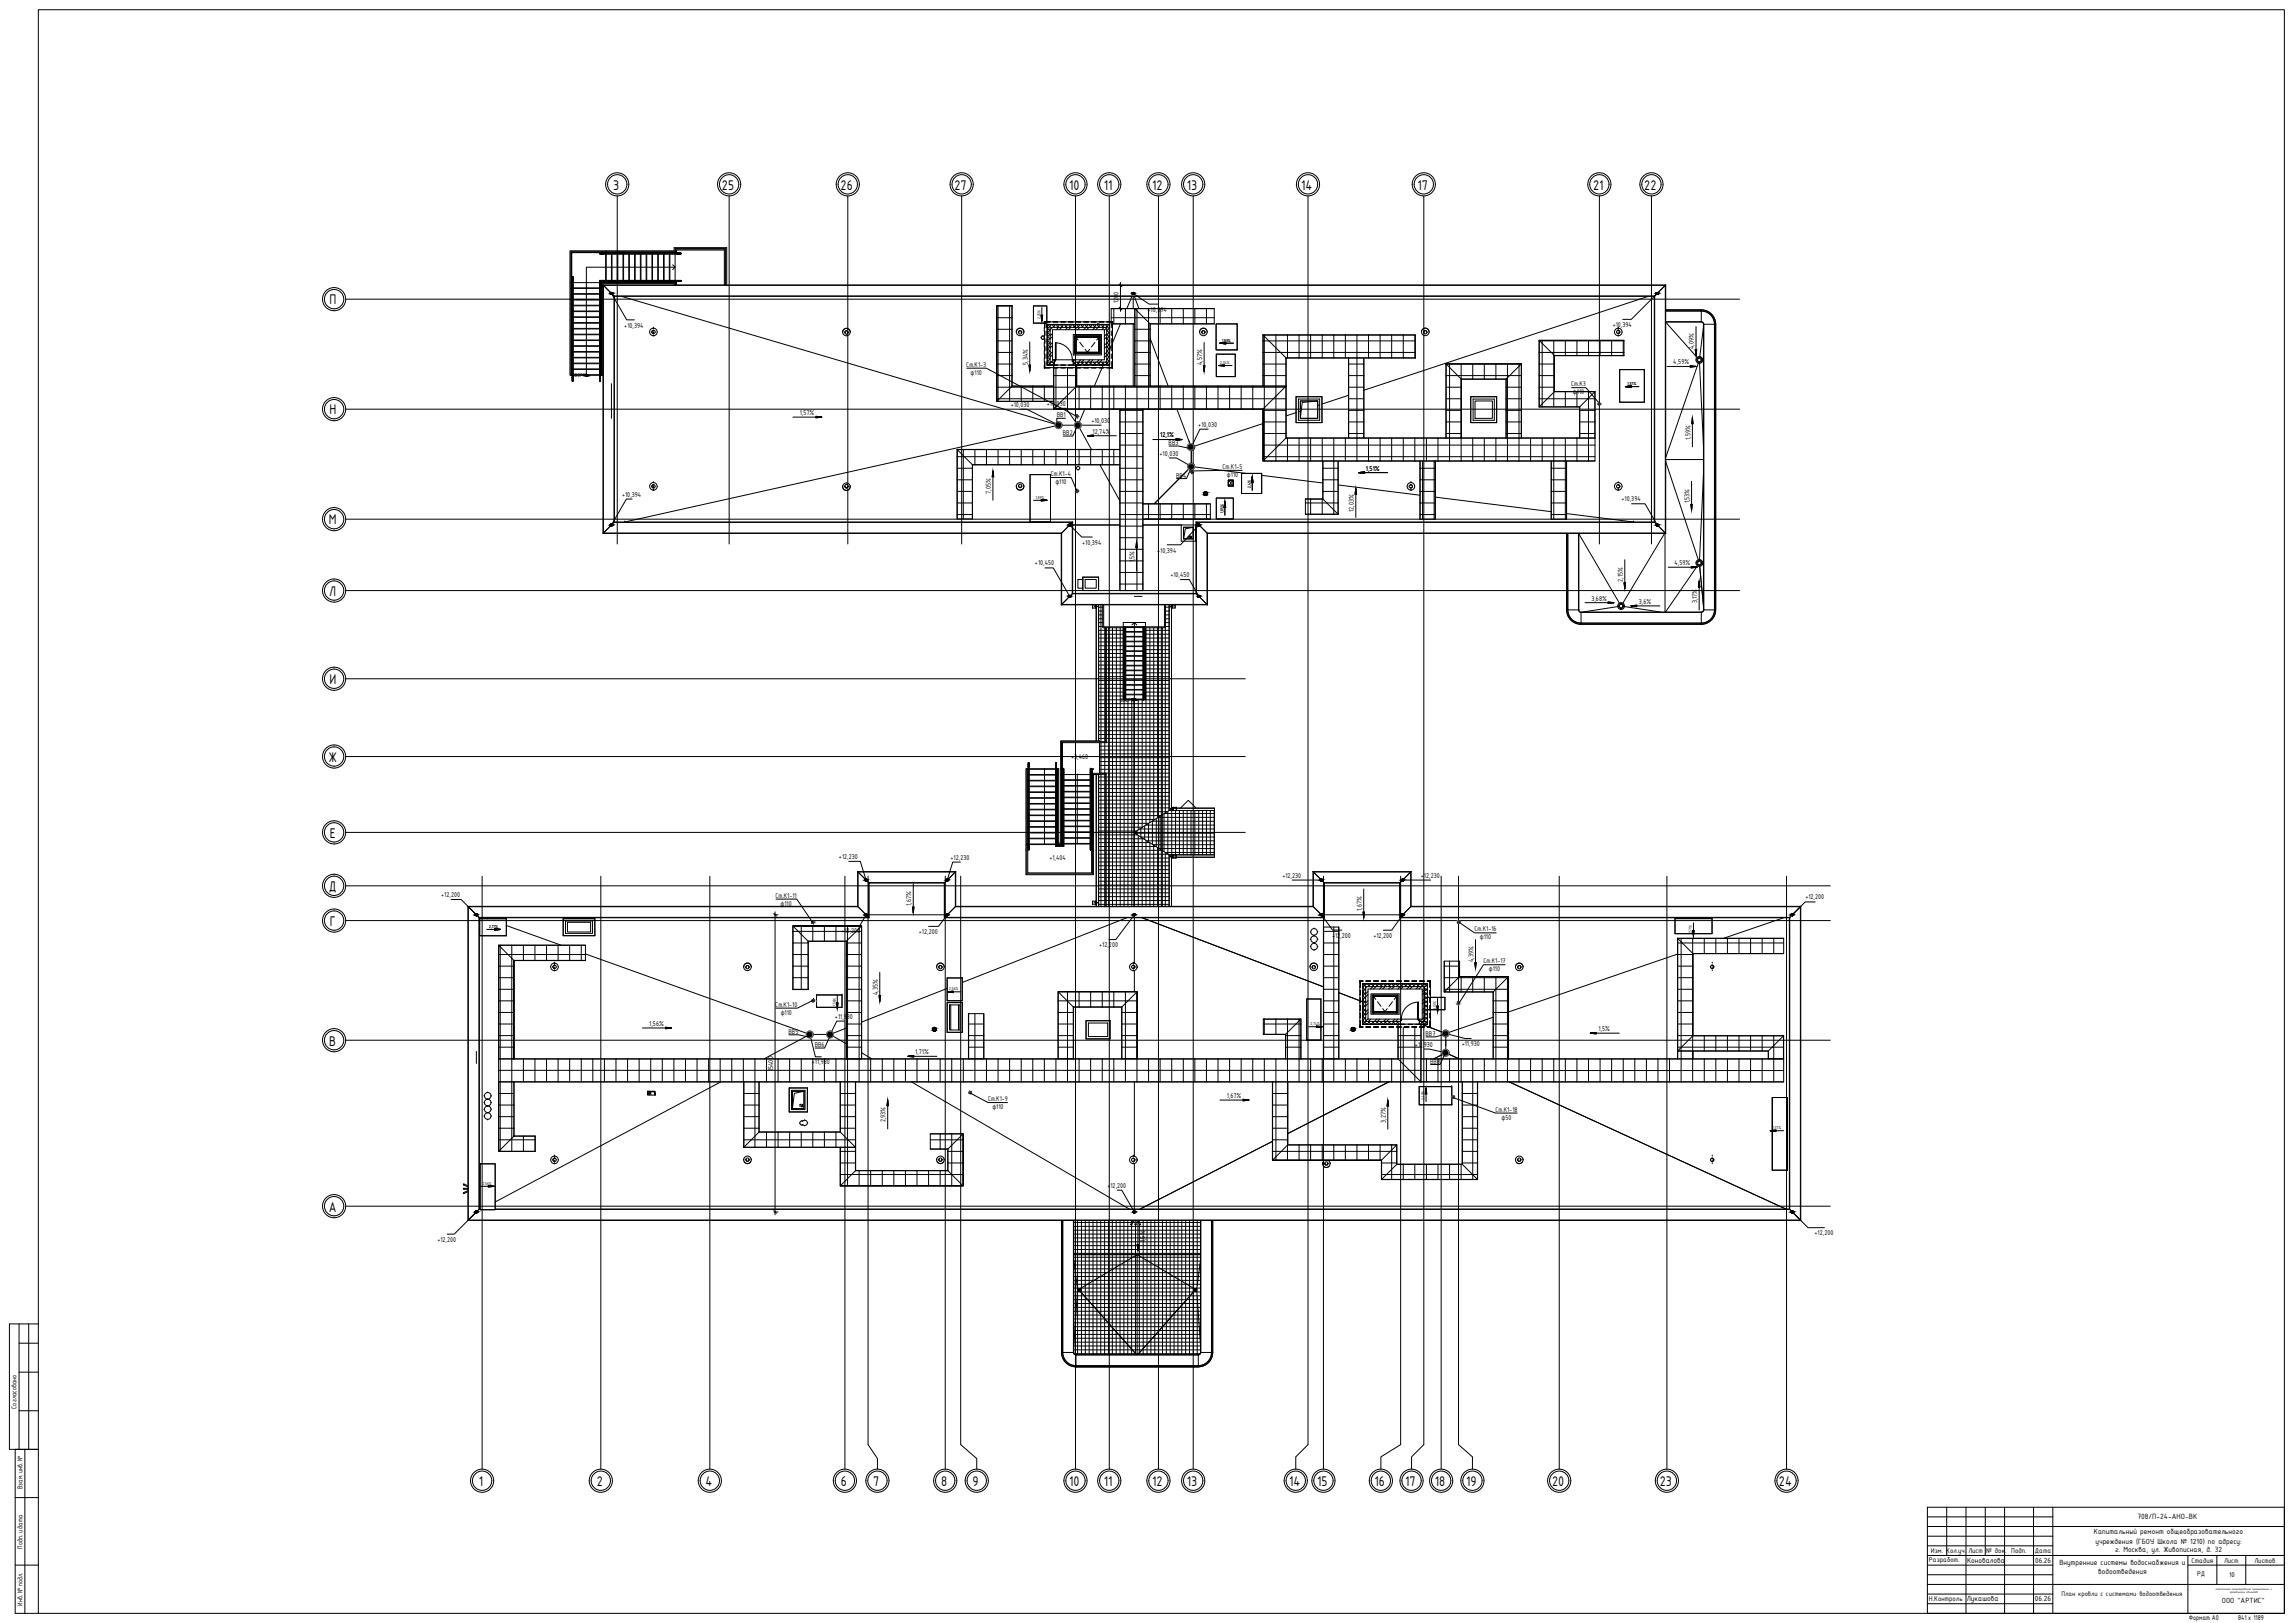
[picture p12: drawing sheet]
<svg xmlns="http://www.w3.org/2000/svg" width="1189mm" height="841mm" viewBox="0 0 1189 841" stroke-linecap="round" stroke-linejoin="round" font-family="sans-serif">
<defs><g id="words">
<g font-size="7">
<text x="318" y="98">3</text>
<text x="374" y="98">25</text>
<text x="436" y="98">26</text>
<text x="495" y="98">27</text>
<text x="554" y="98">10</text>
<text x="572" y="98">11</text>
<text x="597" y="98">12</text>
<text x="615" y="98">13</text>
<text x="674" y="98">14</text>
<text x="735" y="98">17</text>
<text x="826" y="98">21</text>
<text x="852" y="98">22</text>
<text x="171" y="158">П</text>
<text x="171" y="215">Н</text>
<text x="170" y="272">М</text>
<text x="171" y="309">Л</text>
<text x="171" y="354">И</text>
<text x="170" y="395">Ж</text>
<text x="171" y="434">Е</text>
<text x="170" y="462">Д</text>
<text x="171" y="480">Г</text>
<text x="171" y="542">В</text>
<text x="170" y="628">А</text>
<text x="248" y="770">1</text>
<text x="309" y="770">2</text>
<text x="366" y="770">4</text>
<text x="436" y="770">6</text>
<text x="453" y="770">7</text>
<text x="488" y="770">8</text>
<text x="504" y="770">9</text>
<text x="554" y="770">10</text>
<text x="572" y="770">11</text>
<text x="597" y="770">12</text>
<text x="615" y="770">13</text>
<text x="668" y="770">14</text>
<text x="683" y="770">15</text>
<text x="712" y="770">16</text>
<text x="728" y="770">17</text>
<text x="744" y="770">18</text>
<text x="760" y="770">19</text>
<text x="804" y="770">20</text>
<text x="860" y="770">23</text>
<text x="922" y="770">24</text>
</g>
<text font-size="4.3" x="1108" y="787">708/П-24-АНО-ВК</text>
<g font-size="4.2">
<text x="1085" y="795">Капитальный ремонт общеобразовательного</text>
<text x="1086" y="800">учреждения (ГБОУ Школа № 1210) по адресу:</text>
<text x="1019" y="810">Коновалова</text>
<text x="1055" y="810">06.26</text>
<text x="1096" y="804">г. Москва, ул. Живописная, д. 32</text>
<text x="1067" y="811">Внутренние системы водоснабжения и</text>
<text x="1087" y="816">водоотведения</text>
<text x="1019" y="830">Лукашова</text>
<text x="1055" y="830">06.26</text>
<text x="1152" y="831">ООО &quot;АРТИС&quot;</text>
</g>
<g font-size="3.9">
<text x="501" y="190">Ст.К1-3</text>
<text x="503" y="194">ф110</text>
<text x="814" y="200">Ст.К3</text>
<text x="815" y="204">ф110</text>
<text x="548" y="216">ВВ1</text>
<text x="551" y="225">ВВ2</text>
<text x="606" y="231">ВВ3</text>
<text x="634" y="243">Ст.К1-5</text>
<text x="545" y="247">Ст.К1-4</text>
<text x="547" y="251">ф110</text>
<text x="610" y="247">ВВ4</text>
<text x="636" y="247">ф110</text>
<text x="402" y="465">Ст.К1-11</text>
<text x="404" y="469">ф110</text>
<text x="764" y="483">Ст.К1-16</text>
<text x="767" y="487">ф110</text>
<text x="769" y="499">Ст.К1-17</text>
<text x="772" y="503">ф110</text>
<text x="402" y="522">Ст.К1-10</text>
<text x="405" y="526">ф110</text>
<text x="409" y="536">ВВ5</text>
<text x="739" y="537">ВВ7</text>
<text x="422" y="543">ВВ6</text>
<text x="741" y="551">ВВ8</text>
<text x="512" y="571">Ст.К1-9</text>
<text x="514" y="575">ф110</text>
<text x="775" y="576">Ст.К1-18</text>
<text x="778" y="580">ф50</text>
<text x="1000" y="809">Разработ.</text>
<text x="1001" y="805">Изм. Кол.уч.</text>
<text x="1020" y="805">Лист</text>
<text x="1029" y="805">№ док.</text>
<text x="1042" y="805">Подп.</text>
<text x="1055" y="805">Дата</text>
<text x="1136" y="810">Стадия</text>
<text x="1153" y="810">Лист</text>
<text x="1168" y="810">Листов</text>
<text x="1139" y="817">РД</text>
<text x="1155" y="817">10</text>
<text x="1000" y="830">Н.Контроль</text>
</g>
<text font-size="3.7" x="1068" y="827">План кровли с системами водоотведения</text>
<g font-size="3.5">
<text x="580" y="157" transform="rotate(-90 580 157)">1200</text>
<text x="595" y="162">+10,394</text>
<text x="324" y="170">+10,394</text>
<text x="836" y="169">+10,394</text>
<text x="878" y="181" transform="rotate(-90 878 181)">4,09%</text>
<text x="533" y="189" transform="rotate(-90 533 189)">5,34%</text>
<text x="623" y="189" transform="rotate(-90 623 189)">4,57%</text>
<text x="867" y="189">4,59%</text>
<text x="414" y="215">1,57%</text>
<text x="524" y="211">+10,030</text>
<text x="543" y="210">+10,030</text>
<text x="566" y="219">+10,030</text>
<text x="621" y="221">+10,030</text>
<text x="566" y="225">12,74%</text>
<text x="601" y="227">12,1%</text>
<text x="876" y="228" transform="rotate(-90 876 228)">1,59%</text>
<text x="601" y="236">+10,030</text>
<text x="708" y="244">1,51%</text>
<text x="322" y="257">+10,394</text>
<text x="514" y="256" transform="rotate(-90 514 256)">7,05%</text>
<text x="840" y="260">+10,394</text>
<text x="876" y="261" transform="rotate(-90 876 261)">1,53%</text>
<text x="702" y="265" transform="rotate(-90 702 265)">12,03%</text>
<text x="561" y="282">+10,394</text>
<text x="600" y="286">+10,394</text>
<text x="536" y="293">+10,450</text>
<text x="588" y="291" transform="rotate(-90 588 291)">1,5%</text>
<text x="868" y="293">4,59%</text>
<text x="607" y="299">+10,450</text>
<text x="841" y="302" transform="rotate(-90 841 302)">2,15%</text>
<text x="825" y="311">3,68%</text>
<text x="849" y="313">3,6%</text>
<text x="880" y="313" transform="rotate(-90 880 313)">3,17%</text>
<text x="555" y="393">+3,460</text>
<text x="435" y="445">+12,230</text>
<text x="493" y="445">+12,230</text>
<text x="544" y="446">+1,404</text>
<text x="665" y="455">+12,230</text>
<text x="736" y="455">+12,230</text>
<text x="229" y="465">+12,200</text>
<text x="936" y="466">+12,200</text>
<text x="472" y="470" transform="rotate(-90 472 470)">1,67%</text>
<text x="706" y="472" transform="rotate(-90 706 472)">1,67%</text>
<text x="436" y="484">+12,200</text>
<text x="476" y="484">+12,200</text>
<text x="690" y="486">+12,200</text>
<text x="570" y="491">+12,200</text>
<text x="712" y="486">+12,200</text>
<text x="764" y="499" transform="rotate(-90 764 499)">4,39%</text>
<text x="455" y="516" transform="rotate(-90 455 516)">4,35%</text>
<text x="433" y="528">+11,930</text>
<text x="337" y="532">1,56%</text>
<text x="828" y="534">1,5%</text>
<text x="733" y="542">+11,930</text>
<text x="758" y="542">+11,930</text>
<text x="421" y="552">+11,930</text>
<text x="474" y="546">1,71%</text>
<text x="401" y="555" transform="rotate(-90 401 555)">15400</text>
<text x="636" y="569">1,67%</text>
<text x="459" y="582" transform="rotate(-90 459 582)">2,93%</text>
<text x="718" y="582" transform="rotate(-90 718 582)">3,27%</text>
<text x="574" y="615">+12,200</text>
<text x="940" y="640">+12,200</text>
<text x="227" y="644">+12,200</text>
<text x="594" y="644" transform="rotate(-90 594 644)">1,5%</text>
<text x="8" y="730" transform="rotate(-90 8 730)">Согласовано</text>
<text x="12" y="772" transform="rotate(-90 12 772)">Взам. инв. №</text>
<text x="12" y="803" transform="rotate(-90 12 803)">Подп. и дата</text>
<text x="12" y="832" transform="rotate(-90 12 832)">Инв. № подл.</text>
<text x="1134" y="840">Формат А0</text>
<text x="1160" y="840">841 х 1189</text>
</g>
<g font-size="2.8">
<text x="297" y="196">ВВЕРХ</text>
<text x="581" y="364">ВВЕРХ</text>
</g>
<g font-size="2.1">
<text x="539" y="165" transform="rotate(-90 539 165)">2,25%</text>
<text x="633" y="177">1,83%</text>
<text x="632" y="189">2,04%</text>
<text x="843" y="200">1,57%</text>
<text x="648" y="253" transform="rotate(-90 648 253)">2,4%</text>
<text x="537" y="259">1,89%</text>
<text x="634" y="266" transform="rotate(-90 634 266)">1,85%</text>
<text x="254" y="481">2,17%</text>
<text x="877" y="484" transform="rotate(-90 877 484)">2,57%</text>
<text x="492" y="513">2,56%</text>
<text x="433" y="522" transform="rotate(-90 433 522)">1,56%</text>
<text x="744" y="523" transform="rotate(-90 744 523)">3,13%</text>
<text x="679" y="531">2,74%</text>
<text x="738" y="570" transform="rotate(-90 738 570)">2,13%</text>
<text x="918" y="585">2,57%</text>
<text x="250" y="614">2,56%</text>
</g>
<g font-size="1.6">
<text x="1148" y="824">комплексное проектирование промышленных и</text>
<text x="1156" y="826">гражданских объектов</text>
</g>
</g></defs>
<path d="M20 5h1164v831h-1164zM10 696h10M10 686v65M20 686h-15v65h15M10 711h10M10 731h10M8 751v85h12M13 751v85M8 776h12M8 811h12" fill="none" stroke="#000" stroke-width=".52"/>
<path d="M15 686v65" fill="none" stroke="#000" stroke-width=".52"/>
<g fill="none" stroke="#000" stroke-width=".52">
<path d="M999 781h185v55h-185zM999 796h65M999 791h185M999 786h65M1009 781v25M1019 781v55M1029 781v25M1039 781v55M1054 781v55M1064 781v55M999 801h65M999 806h185"/>
<path d="M999 811h65M999 816h65M1134 811h50M1134 806v30M1149 806v15M1164 806v15M999 821h185M999 826h65M999 831h65"/>
</g>
<g fill="#000" stroke="#000" stroke-width=".52">
<path d="M624 257h1zM624 255h1zM484 534h1zM701 534h1z"/>
<path d="M624 255h1zM624 255h1z"/>
<path d="M624 255h2zM624 255h2z"/>
<path d="M624 257h1zM624 257h1z"/>
<path d="M624 255l2 1zM624 255l2 1z"/>
<path d="M624 256h2zM624 256l1 1z"/>
<path d="M624 256h2zM624 256h2z"/>
<path d="M624 256h2zM624 256h2z"/>
<path d="M624 256h2zM624 256h2z"/>
<path d="M484 532l1 1zM484 533h1z"/>
<path d="M484 533h1zM484 533h1z"/>
<path d="M484 533h1zM484 533h1z"/>
<path d="M484 534h1zM484 534h1z"/>
<path d="M483 533h2zM483 533h2z"/>
<path d="M483 534h2zM483 534h2z"/>
<path d="M483 533h2zM483 533h2z"/>
<path d="M483 534h2zM483 534h2z"/>
<path d="M483 533h2zM483 533l2 1z"/>
<path d="M701 532l1 1zM701 533h1z"/>
<path d="M701 533h1zM701 533h1z"/>
<path d="M701 533h1zM701 533h1z"/>
<path d="M701 534h1zM701 534h1z"/>
<path d="M700 533h2zM700 533h2z"/>
<path d="M700 534h2zM700 534h2z"/>
<path d="M700 533h2zM700 533h2z"/>
<path d="M700 534h2zM700 534h2z"/>
<path d="M700 533h2zM700 533l2 1z"/>
</g>
<g fill="none" stroke="#000" stroke-width=".52">
<path d="M569 315h2M569 317h2M569 319h2M571 313v71M604 315h2M604 317h2M604 319h2M569 321h2M569 323h2M569 325h2M569 327h4M569 329h4"/>
<path d="M569 331h4M569 333h4M569 335h4M569 337h4M569 339h4M573 325v59M573 327h9M573 329h9M573 331h9M573 333h9M573 335h9M573 337h9"/>
<path d="M573 339h9M575 325v145M577 325v145M579 325v145M581 325v145M594 327h8M594 329h8M594 331h8M594 333h8M594 335h8M594 337h8M594 339h8"/>
<path d="M594 325v103M596 325v101M598 325v100M600 325v99M602 327h4M602 329h4M602 331h4M602 333h4M602 335h4M602 337h4M602 339h4M604 325v96"/>
<path d="M604 321h2M604 323h2M604 325h2M569 341h4M569 343h4M569 345h4M569 347h4M569 349h4M569 351h4M569 353h4M569 355h4M569 357h4"/>
<path d="M569 359h4M573 341h9M573 343h9M573 345h9M573 347h9M573 349h9M573 351h9M573 353h9M573 355h9M573 357h9M573 359h9M594 341h8"/>
<path d="M594 343h8M594 345h8M594 347h8M594 349h8M594 351h8M594 353h8M594 355h8M594 357h8M594 359h8M602 341h4M602 343h4M602 345h4"/>
<path d="M602 347h4M602 349h4M602 351h4M602 353h4M602 355h4M602 357h4M602 359h4M569 361h4M569 363h4M569 365h4M569 367h4M569 369h4"/>
<path d="M569 371h4M569 373h4M569 375h4M569 377h4M569 379h4M573 361h9M573 363h10M573 365h29M573 367h29M573 369h29M573 371h29M573 373h29"/>
<path d="M573 375h29M573 377h29M573 379h29M583 363v107M583 363h9M585 363v107M587 363v107M588 363v68M590 363v67M592 363v66M593 363h9M594 361h8"/>
<path d="M602 361h4M602 363h4M602 365h4M602 367h4M602 369h4M602 371h4M602 373h4M602 375h4M602 377h4M602 379h4M569 381h4M569 383h4"/>
<path d="M570 387h32M570 389h32M570 391h32M570 393h32M570 395h32M570 397h32M570 399h32M571 385v16M573 385v16M573 383h29M573 385h29M573 381h29"/>
<path d="M602 381h4M602 383h4M602 385h4M602 387h4M602 389h4M602 391h4M602 393h4M602 395h4M602 397h4M602 399h4M569 403h4M569 405h4"/>
<path d="M569 407h4M569 409h4M569 411h4M569 413h4M569 415h4M569 417h4M569 419h4M570 401h32M571 401v69M573 401v69M573 403h29M573 405h29"/>
<path d="M573 407h29M573 409h29M573 411h29M573 413h29M573 415h29M573 417h29M573 419h29M602 401h4M602 403h4M602 405h4M602 407h4M602 409h4"/>
<path d="M602 411h4M602 413h4M602 415h4M602 417h4M602 419h4M569 421h4M569 423h4M569 425h4M569 427h4M569 429h4M569 431h4M569 433h4"/>
<path d="M569 435h4M569 437h4M569 439h4M573 421h29M573 423h29M573 425h26M573 427h22M573 429h19M573 431h16M573 433h16M573 435h20M573 437h23"/>
<path d="M573 439h26M588 432v38M588 432h14M589 430v3M590 433v37M591 430h11M591 429v5h11M592 434v36M593 428v7M594 428h8M594 435v35M594 436h8"/>
<path d="M595 427v9M596 437v33M597 426h5M597 425v13M598 438h4M598 438v32M599 424v15M600 439v31M600 424h2M601 440h1M601 423v17M602 421h3"/>
<path d="M602 432h27M602 434h27M602 436h27M602 438h27M602 440h27M602 430h27M602 428h27M602 426h27M602 424h27M603 422v19M603 422h26M605 420v23"/>
<path d="M607 420v23M609 420v23M611 420v23M613 420v23M615 420v23M617 420v23M619 420v23M621 420v23M623 420v23M625 420v23M627 420v23M629 420v23"/>
<path d="M569 441h4M569 443h4M569 445h4M569 447h4M569 449h4M569 451h4M569 453h4M569 455h4M569 457h4M569 459h4M573 441h29M573 443h29"/>
<path d="M573 445h29M573 447h29M573 449h29M573 451h29M573 453h29M573 455h29M573 457h29M573 459h29M602 443h3M602 445h4M602 447h4M602 449h4"/>
<path d="M602 451h4M602 453h4M602 455h4M602 457h4M602 459h4M629 442h-25v28M569 461h4M569 463h4M569 465h4M569 467h4M569 469h4M573 461h29"/>
<path d="M573 463h29M573 465h29M573 467h29M573 469h29M602 461h4M602 463h4M602 465h4M602 467h4M602 469h4M557 639h65M557 637h65M557 635h65"/>
<path d="M557 633h30M558 632v36M560 632v70M562 632v70M564 632v70M566 632v70M568 632v70M570 632v70M572 632v70M574 632v70M576 632v70M578 632v70"/>
<path d="M580 632v70M582 632v70M584 632v70M586 632v2M586 635v67M587 633h1M588 635v67M589 633h1M590 632v1M590 634v68M591 633h31M592 632v70"/>
<path d="M594 632v70M596 632v70M598 632v70M600 632v70M602 632v70M604 632v70M606 632v70M608 632v70M610 632v70M612 632v70M614 632v70M616 632v70"/>
<path d="M618 632v70M620 632v34M557 649h65M557 647h65M557 645h65M557 643h65M557 641h65M557 651h65M557 653h65M557 655h65M557 657h65M557 659h65"/>
<path d="M557 679h65M557 677h65M557 675h65M557 673h65M557 671h65M557 669h65M557 661h65M557 663h65M557 665h65M557 667h65M558 669v33M620 672v30"/>
<path d="M557 699h65M557 697h65M557 695h65M557 693h65M557 691h65M557 689h65M557 687h65M557 685h65M557 683h65M557 681h65M557 701h65"/>
</g>
<g fill="none" stroke="#000" stroke-width=".52">
<path d="M322 154l225 66M536 159h6v8h-6zM587 154l-3 6M587 154v6M588 154l2 6M854 154l-147 48M557 174h13v9h-13zM577 178h.1M581 168l-6 13M587 168v32M596 175l9 25M630 168h11v13h-11z"/>
<path d="M863 167l17 18M883 169h.1M883 169l-2 16M572 189l-5 11M630 184h10v11h-10zM839 192h13v16h-13zM880 188l-17 49M881 188l2 43M562 212l-3 7M610 212l7 18-1-2M655 219l-36 12M672 214l-5 2"/>
<path d="M674 208h9v9h-9zM674 213h-1M684 210h-1M699 205l-14 4M764 208h9v9h-9zM547 221l-223 49M550 220h7M560 222l6 11M617 234v6M863 239h.1M863 238h20M863 239l17 51"/>
<path d="M883 231h.1M534 246h10v24h-10zM570 241l10 19M616 243l-18 18M619 242l27 3M630 258h9v11h-9zM643 245h11v11h-11zM654 246l32 4M694 251l42 6M744 258l60 7M883 246l-2 44M324 270h.1"/>
<path d="M556 272h24M592 272h20M620 272h.1M812 266l35 4M818 277l21 36M847 270h.1M863 276l-22 37M863 276v41M880 293l-17 24M881 293l2 21M561 300h-2v5h2M562 300h6v5h-6z"/>
<path d="M568 313v1M568 315v69M569 313v71M606 313v107l-4 2M606 313v107l1-1M607 313v1M607 315v104M838 314l-18 3M842 314l19 3M588 363v107M568 401v66M569 401v69"/>
<path d="M608 419h21v25h-19M602 431h-14l14 9M602 423l-14 8M602 431h27M606 420h23M602 441l4 2M606 443h23M606 443v27M607 444l-1-1v27M607 444v26M608 444h.1M608 444h1"/>
<path d="M249 476h13v9h-13zM251 476h2M262 480l29 10M294 478h12v5h-12zM450 474h39M568 468v2M584 476l-85 33M588 476v23M592 476l94 35M686 474h39M868 476h19v8h-19zM924 476l-31 10"/>
<path d="M303 494l115 41M869 494l-87 30M423 516h13v6h-13zM491 512l-44 18M491 507h8v12h-8zM588 503v11M677 518h8v21h-8zM694 514l12 5M711 516h13v9h-13zM740 517h9v6h-9M418 537l-22 12M422 536h6"/>
<path d="M432 537l7 4M439 533l-7 2M493 521v13M497 521v13M706 531h2M737 531l11 4-7-3M741 532h.1M749 537v7M774 527l-23 8M447 546l5 3M748 546l-5 3M751 546l5 3"/>
<path d="M373 561l-116 62M411 565h6v9h-6zM472 561l113 65M588 561v38M720 561l-53 26M735 563h17v9h-17zM782 561l144 65M918 569h8v37h-8zM659 591l-68 35M249 603h8v24h-8zM588 603v23M557 653l1 15h2"/>
<path d="M589 650l30 18v1l-29 33 29-33h1l2 28M622 653l-2 15h-1M622 650h-65M558 668v1M620 668v1M557 697l1-28h2l29 33-29-33v-1l29-18v52"/>
</g>
<g fill="none" stroke="#000" stroke-width=".52">
<path d="M311 131h2h-2v1h2h-2M313 131h.1M313 132h38M313 131h34M313 131v1M313 131h38v1M314 130h36v1h-36zM314 130h-18v16v-15h18M314 131h.1M347 131h.1M350 131h.1M351 131h.1"/>
<path d="M353 131h-2h2v1h-2h2M296 146v48zM297 143v2v-2v2v-2M297 145v50M297 145h.1M297 149h.1M311 147v48M311 149h.1M311 147h.1M311 146h.1M311 146h39v1h-38v47h-1zM312 146h.1"/>
<path d="M312 148l6 6M312 148l6 5v117M312 148h551M312 148v128M313 148h550v128h-237v37h-76v-37h-237zM318 154h539M318 154v116M347 146h-36v49M347 146h.1M350 146h-39v1M350 148v-3h1v3M351 146h.1"/>
<path d="M351 145h-40v50M351 145h-40v2M351 145v1M353 145h-2h2v1h-2h2M375 148v-18h-24v1h-1v-2h26v19M517 159h8M517 158v50M523 158v50M524 158v42h22M576 160h53M577 160v8M583 160v8"/>
<path d="M588 160h41v8h-33v32h59v-26M588 160v40h8v-32l-8-8M588 160v8M588 160h-12v8M589 160v146M595 160v52M601 160v8M607 160v8M613 160v8M619 160v8M625 160v8M857 154l1 117 5 5"/>
<path d="M857 154v116M863 148l-5 5-540 1M863 148l-6 6M863 148v128M517 177h8M517 165h8M517 171h8M576 165h53M576 168h.1M588 168h-12M588 168v32h-30M588 177h8"/>
<path d="M588 171h8M655 174v26h12M655 174h79v12h-27v41M655 177h79M655 174l11 11v15M655 174h79M655 174v65M661 174v65M667 174v12M673 174v12M679 174v12M685 174v12"/>
<path d="M691 174v12M697 174v12M703 174v65M709 174v12M715 174v12M721 174v12M727 174v12M733 174v12M798 176v35l8-8h21v24M798 176h44v8h-36M798 177h44M798 176v35"/>
<path d="M799 176v35M805 176v35M811 176v8M817 176v8M823 176v8M829 176v8M835 176v8M841 176v8M842 176h-44l8 8v19h21M863 161h19v6h-19M863 161h19a7 7 0 0 1 6 7M863 167h19l1 1h6"/>
<path d="M882 161a7 7 0 0 1 7 7M882 167l1 1M882 161h-19h19a7 7 0 0 1 7 7M883 168v148h6v-148M883 168v148l-1 1v7M889 168v148M889 168v148a8 8 0 0 1-7 8M297 197v-2v3v-3v2M297 195h.1M297 194h.1M311 197v-2v3v-3v2M311 195h.1"/>
<path d="M311 194h.1M517 195h8M517 183h8M517 189h8M546 195h12M546 189h10M547 191v21M553 191v21M558 189v2M558 191v9M558 189h.1M588 195h8"/>
<path d="M588 183h8M588 189h8M655 195h12M655 183h79M655 189h12M667 186h32M699 186v41h8M699 186h8v41M699 195h8M699 189h8M699 186v41M734 185h-68l1 15"/>
<path d="M749 195h39M749 189v38M751 189v50M757 189v50M757 197l24-1v31M763 189v8M769 189v8M775 189v8M781 189v50M787 189v50M788 189l-7 7h-24l-8-7v38M788 189v38"/>
<path d="M788 189h-39M788 189v38h-8v-30M798 195h8M798 183h44M798 189h8M842 184h-36v19M517 208h29v4M517 201h150M517 207h150M525 200v-42h-8v50M529 200v8M535 200v8"/>
<path d="M541 200v8M546 200v-11v23l12-12h108l-11 12M546 212h109M546 200v8h-29M546 200h-22l-7 8M546 212h34M559 200v12M565 200v12M571 200v12M577 200v12M580 212h12M580 212v94h12v-94"/>
<path d="M580 213h12M580 219h12M580 212v94M583 200v106M592 212v94M592 212h63M601 200v12M607 200v12M613 200v12M619 200v12M625 200v12M631 200v12"/>
<path d="M637 200v12M643 200v12M649 200v12M655 213h12M655 219h12M655 212v27zM667 200l-1 27-11 12h172M667 200l-1 27h161M699 201h8M699 207h8M699 213h8M699 219h8"/>
<path d="M749 201h8M749 207h8M749 213h8M749 219h8M780 201h8M780 207h8M780 213h8M780 219h8M798 211h21l8-8v24M798 201h8M798 207h29M798 211h21"/>
<path d="M811 203v8M817 203v8M819 211v16h8M819 211v16M819 213h8M819 219h8M823 203v36M496 233v36h8v-28h76h-76l-8-8v36M496 237h96M499 233v36M505 233v8M511 233v8"/>
<path d="M517 233v8M523 233v8M529 233v8M535 233v8M541 233v8M547 233v8M553 233v8M559 233v8M565 233v8M571 233v8M577 233v8M580 233h-84h84"/>
<path d="M580 225h12M580 231h12M655 225h12M655 231h172M655 237h172M655 239h31M667 227v12M673 227v12M679 227v12M685 227v12M686 239h8v28M686 239v20h-9v8h17"/>
<path d="M686 239v20l7 7h-16M691 227v40M693 239l1 28M694 239h42M697 227v12M699 225h8M709 227v12M715 227v12M721 227v12M727 227v12M733 227v12M736 239h8"/>
<path d="M736 239v30h8v-30M736 239v30M737 239v30M739 227v12M743 239v30M744 239v30M744 239h60M745 227v12M749 227h8v-31v31M749 225h8M763 227v12M769 227v12"/>
<path d="M775 227v12M780 225h8M793 227v12M799 227v12M804 239h8M804 239v30h8v-30M804 239v30M805 227v42M811 227v42M812 239v30M817 227v12M819 225h8"/>
<path d="M827 227v12h-15M496 243h8M496 249h8M496 255h8M580 243h12M580 249h12M580 255h12M679 259v8M685 259v8M686 243h8M686 249h8M686 255h8"/>
<path d="M736 243h8M736 249h8M736 255h8M804 243h8M804 249h8M804 255h8M312 276h238M318 270l-6 6M318 270h238M496 261h8M496 267h8M550 276l6-5v36"/>
<path d="M550 276v37M556 270l-6 6M556 270l-238 1-6 5M556 270v37M580 261h12M580 267h47M580 273h12M580 279h12M592 261h35v8h-35M592 261h35M595 261v8M601 261v8"/>
<path d="M607 261v8M613 261v8M619 261v8M620 270l6 6M620 270v38l6 5M620 270h237M620 270v37M625 261v8M626 276h237M626 276v37M677 261h17M736 261h8"/>
<path d="M736 267h8M804 261h8M804 267h8M812 276v40M812 276v40a8 8 0 0 0 7 8h63M812 276v40a7 7 0 0 0 7 7h63a7 7 0 0 0 7-7M813 276v40a7 7 0 0 0 6 7h63a7 7 0 0 0 7-7M818 276v40M857 270l6 6M857 270l-237 1 6 5M580 285h12M580 291h12"/>
<path d="M580 297h12M550 313h76M556 307l-6 6M556 307h64M571 313v12h11h-10v-12M580 303h12M603 313v12h-10h11v-12M620 307l6 6M620 307l-64 1-6 5M812 316a7 7 0 0 0 7 8M812 316h6l1 1h63M818 316l1 1"/>
<path d="M883 316l-1 1M888 316a7 7 0 0 1-6 7h-63v-6h63M573 325v59M573 325v60M582 325l1 38h-1v-38M583 325h.1M583 325v38M592 325h1M592 325v38h1v-38M592 325v38M593 325h.1M593 325v38"/>
<path d="M594 325h-1v38h1v-38M602 325v145M583 362v1M583 363h.1M592 362l1 1M593 363h.1M593 362v1M532 398h1v40h-1zM533 395v2v-2M533 398v40M533 397h.1M533 398h.1"/>
<path d="M533 395v2zM533 397v41M547 395v2v-2h1v2v-2M547 397v42h4v-39M547 397v42h3M547 397h1M547 397h.1M547 398h.1M548 397v41h3v-38M548 397v41h2M548 398v39h2v-36h1v37h-3zM550 384l1 1"/>
<path d="M550 384v17M550 384h23M551 385v16M551 385h22M551 398v2v-2v2v-2M565 398v2v-2h1v2v-2M573 384v1M548 408v-10v30M551 400v38h-1M551 400h.1M551 401h.1M551 400v39h-1"/>
<path d="M565 400v37M565 400h1v38M565 400v38h1M565 401h.1M566 401v37M566 401v36zM573 401v69M573 401h.1M573 401h-7h7M532 437v1M533 437v1M533 438v2z"/>
<path d="M533 438h.1M533 437h.1M547 437h.1M547 438h.1M550 438h.1M551 438h.1M551 437h.1M565 437h.1M566 437v15h-33v-14M566 437v16h-34v-15h1M602 431h.1M602 422h.1"/>
<path d="M444 452l6 5v19M444 452l6 6M444 452v18M444 452h51M450 458v18M450 458h39M489 458l1 17 5-5M489 458v18M495 452l-5 5-40 1M495 452l-6 6M495 452v18M533 440v-2v2"/>
<path d="M565 440v-2v2h1v-2v2M602 441h.1M680 452l6 5v19M680 452l6 6M680 452h51M680 452v18M686 458h39M686 458v18M725 458l1 17 5-5M725 458v18M731 452l-5 5-40 1M731 452l-6 6"/>
<path d="M731 452v18M242 470l6 5v151M242 470l6 6M242 470h202M242 470v162M243 470h202v-18h50v18h186v-18h50v18h202v162h-690zM248 476h202M248 476v150M411 480v33h8v-25h20M415 480v33M421 480v8M427 480v8"/>
<path d="M433 480v8M439 480v135M444 470l6 5-202 1M444 470l6 6M445 480v81M447 480h-36h35l-7 8v61M489 476h197M495 470l-6 6M495 470h185M680 470l6 5-197 1M680 470l6 6M725 476h202"/>
<path d="M731 470l-6 6M731 470h202M927 476l1 151 5 5M927 476v150M933 470l-6 6M933 470l-5 5-203 1M933 470v162M258 490h45v8h-37h37M258 495h45M259 490l-1 59M259 490v107M265 490v107"/>
<path d="M271 490v8M277 490v8M283 490v8M289 490v8M295 490v8M301 490v8M303 498h-37l-7-8v59M411 489h8M411 495h8M411 483h36M439 489h8M439 495h8"/>
<path d="M686 480h8v69h-8zM686 489h8M686 495h8M686 483h8M686 480v69M691 480v81M694 480v69M749 498l-1 16h26M751 498v16M756 498v8l-7 8h25M869 486v59M869 486h55v8h-47"/>
<path d="M869 489h55M869 495h8M869 486v63M869 486l8 8v43h47M871 486v75M877 486v75M883 486v8M889 486v8M895 486v8M901 486v8M907 486v8M913 486v8"/>
<path d="M919 486v8M924 494h-47v43h-8M258 501h8M258 507h8M258 513h8M258 519h8M411 501h8M411 507h8M411 513h8M411 513v-33l8 8h20v61M439 501h8M439 507h8"/>
<path d="M439 513h8M439 519h8M548 514v35h8v-27M548 519h41M553 514v47M559 514v8M565 514v8M571 514v8M577 514v8M583 514v47M589 514l-8 8v27M589 514h.1"/>
<path d="M589 514h-41h41M686 501h8M686 507h8M686 513h8M686 519h8M748 501h8M748 507h34M748 513h34M756 506v-8h-8v16M757 506v8M763 506v8M769 506v8"/>
<path d="M774 519h8M774 514v35M775 506v55M781 506v55M782 506h-26h26l-8 8v35M869 501h8M869 507h8M869 513h8M869 519h8M258 537h8M258 531h8M258 525h8"/>
<path d="M439 537h8M439 531h8M439 525h8M502 525h8v24h-8zM502 537h8M502 531h8M502 525v24M505 525v36M510 525v24M548 537h8M548 531h8M548 525h8"/>
<path d="M581 522h-25v27M581 537h8M581 531h8M581 525h8M581 522v27M581 522h-25l-8-8v35M655 528h19l-8 8v13M655 531h19M655 528v8M661 528v8M666 536v13h8M666 537h8"/>
<path d="M667 528v73M673 528v33M674 528h-19v8h11h-11M674 528v21M686 537h8M686 531h8M686 525h8M724 531v1M724 532l1 17h-51M724 537h12M725 531v1M725 532v17l11 12"/>
<path d="M726 531h10M727 531h.1M727 532v29M733 531h.1M733 532v29M736 531v1M774 537h8M774 531h8M774 525h8M869 531h8M869 525h8M883 537v8"/>
<path d="M889 537v8M895 537v8M901 537v8M907 537v8M913 537v8M919 537v24M258 549v12M258 549h666M258 549h8v-51v51h400M258 543h8M258 555h478M271 549v12"/>
<path d="M277 549v12M283 549v12M289 549v12M295 549v12M301 549v12M307 549v12M313 549v12M319 549v12M325 549v12M331 549v12M337 549v12M343 549v12"/>
<path d="M349 549v12M355 549v12M361 549v12M367 549v12M373 549v12M379 549v12M385 549v12M391 549v46M397 549v12M403 549v12M409 549v12M415 549v12"/>
<path d="M421 549v12M427 549v12M433 549v12M439 543h8M447 549v-69l-1 69M451 549v12M457 549v12M463 549v12M469 549v12M475 549v12M481 549v12M487 549v12"/>
<path d="M493 549v12M499 549v12M502 543h8M511 549v12M517 549v12M523 549v12M529 549v12M535 549v12M541 549v12M547 549v12M548 543h8M559 549v12"/>
<path d="M565 549v12M571 549v12M577 549v12M581 549h8v-35v47M581 543h8M595 549v12M601 549v12M607 549v12M613 549v12M619 549v12M625 549v12M631 549v12"/>
<path d="M637 549v12M643 549v12M649 549v12M655 549v12M661 549v52M666 543h8M679 549v12M685 549v12M686 543h8M697 549v12M703 549v12M709 549v12"/>
<path d="M715 549v12M721 549v12M724 543h12M736 555h188M736 549v-17v29M739 549v12M745 549v12M751 549v12M757 549v12M763 549v62M769 549v12M774 549h-38v12"/>
<path d="M774 549h8v-43v43M774 543h8M782 549h87M787 549v12M793 549v12M799 549v12M805 549v12M811 549v12M817 549v12M823 549v12M829 549v12M835 549v12"/>
<path d="M841 549v12M847 549v12M853 549v12M859 549v12M865 549v12M869 545h8M869 543h55M869 545l8-8h47v12M877 545v4h-8M877 549h47M877 545h39M883 549v12"/>
<path d="M889 549v12M895 549v12M901 549v12M907 549v12M913 549v12M916 545v4h8M916 545v4M916 545l8-8v12M916 545h-47M924 549v12h-666M258 561h8v28M258 561l1 36"/>
<path d="M258 567h8M258 573h8M258 579h8M259 561v36l7-8h11M266 561v28M385 567h8M385 573h8M385 579h8M386 561v33l7-7h43l-1-26h8v34M435 567h8M435 573h8M435 579h8"/>
<path d="M436 561v26l7 7-58 1M443 561v34M659 567h8M659 573h8M659 579h8M660 561l-1 40v-40h8M667 561v32l-7 8h56h-57M667 561v32h57l-8 8M758 567h8M758 573h8M758 579h8M766 561v50l-8-8h-34v-10"/>
<path d="M258 585h8M258 591h19M266 589h11v8h-19M271 589v8M277 589v8M385 585h8M385 591h58M385 595h50M397 587v8M403 587v8M409 587v8M415 587v8"/>
<path d="M421 587v8M427 587v8M433 587v8M435 587h-42v-26h-8v34M435 585h8M435 597h8M436 595l-1 20v-20h8M443 595v12l-7 7 63 1h-64M443 595v12M482 588h17l-8 7v12M482 591h17M487 587v8"/>
<path d="M491 597h8M493 587v22h6M499 587h-17v8h9v12M659 585h8M659 591h8M659 597h65M667 593h57v10l-8 8M673 593v8M679 593v8M685 593v8M691 593v8M697 593v8"/>
<path d="M703 593v8M709 593v8M715 593v8M721 593v18M758 585h8M758 591h8M758 597h8M435 609h58v6M435 603h8M443 607h48l8 7v-27v28M443 607h48M445 607v8"/>
<path d="M451 607v8M457 607v8M463 607v8M469 607v8M475 607v8M481 607v8M487 607v8M491 603h8M716 603h8M716 609h50M716 601v10zM716 611h50z"/>
<path d="M724 603h34v-42h8v50M727 603v8M733 603v8M739 603v8M745 603v8M751 603v8M757 603v8M758 603h8M242 632h691M248 626l-6 6M248 626h1M249 627h-1l-6 5"/>
<path d="M257 626h670M550 632v69zM551 632v69h-1M551 632v69h5v-69M557 632v70h1h63v6h-63a7 7 0 0 1-7-7 7 7 0 0 0 7 7h63a7 7 0 0 0 7-7M622 632v69M622 632v70h-1h-63M628 632v69a7 7 0 0 1-7 7 7 7 0 0 0 7-7v-69M628 632v69M629 632v69h-7M927 626l6 6M927 626l-670 1"/>
<path d="M550 701a7 7 0 0 0 8 7M550 701a7 7 0 0 0 8 7h63h-63M557 701l1 1M558 702v6M622 701l-1 1M628 701a7 7 0 0 1-7 7"/>
</g>
<g fill="none" stroke="#000" stroke-width=".52">
<path d="M544 170v1M544 171h.1M545 173l-1 1M545 174l-1 2M545 178l-1 1M545 179l-1 1M546 170l-2 1M549 170l-2 1M550 170l-1 1M553 170l-1 1M555 170l-1 1M558 175h.1"/>
<path d="M558 170l-1 1M560 170l-2 1M563 170l-1 1M564 170l-1 1M567 170l-1 1M569 170l-1 1M570 175h.1M572 170l-1 1M572 170h2M574 173l-2 1M574 170l-2 1M574 179l-2 2"/>
<path d="M574 178l-2 1M574 175l-2 1M544 188h1M545 182l-1 1M545 184l-1 1M546 186l-1 2M546 188h.1M546 186h-1v-15h27v15h-16M546 187v1M547 186h9M557 186l-1 2M560 186l-1 2"/>
<path d="M562 186l-2 2M565 186l-1 2M566 186l-1 2M570 186l-2 2M571 186l-1 2M574 187l-1 1M574 186v2M574 182l-2 2M574 184l-2 1M672 206h13v13h-13zM673 207h11v11h-11zM762 206h14v13h-14z"/>
<path d="M763 207h11v11h-11zM612 272h8v8h-8zM613 273h5v6h-5zM292 476v9M293 477h14v7h-14zM708 512v-1h30v18h-1M708 511v1M709 514l-1 1M709 518l-1 2M709 515l-1 2M711 511l-1 1M713 511l-1 1"/>
<path d="M716 511l-1 1M718 511l-1 1M721 511l-1 1M722 511l-1 1M726 511l-2 1M727 511l-1 1M730 511l-1 1M732 511l-1 1M735 511l-1 1M737 511l-2 1M738 513l-1 1M738 517l-1 2"/>
<path d="M738 514l-1 2M738 519l-1 1M491 535h8M492 521h5v13h-5zM564 530h10v7h-10zM575 529v9M709 528l-1 1h1M709 520l-1 1M709 528v-16h28v16h-1M709 523l-1 1M709 525l-1 1M709 528h17"/>
<path d="M710 528l-1 1M714 528l-2 1M715 528l-1 1M718 528l-1 1M720 528l-1 1M723 528l-1 1M725 528l-2 1M726 529h.1M726 528h9M736 529h.1M738 527l-2 2M738 522l-1 1"/>
<path d="M738 524l-1 1M738 528l-1 1M410 565h7v10h-7zM418 564v12M918 569v37"/>
</g>
<g fill="none" stroke="#000" stroke-width=".52">
<path d="M541 167h.1M541 167v1M541 170v2M541 173v3M541 177v3M541 167h3M541 167v3v-3M541 171v3M541 175v3M541 179v3M541 167h5M543 171v3"/>
<path d="M543 175v3M543 179v3M544 168h-1v2M546 167h2M546 167h4M546 168h2M550 167h2M550 167h3M550 168h2M554 167h2M554 167h3M554 168h2"/>
<path d="M558 167h2M558 167h3M558 168h2M562 167h2M562 167h3M562 168h2M566 167h2M566 167h3M566 168h2M570 167h2M570 167h3M570 168h2"/>
<path d="M574 167h3M574 168h1v2M575 167h1M575 171v3M575 175v3M575 179v3M576 171v3M576 175v3M576 179v3M576 167v3M577 167h.1M577 167h-3h2"/>
<path d="M577 167h-1M577 167v1M577 170v2M577 173v3M577 177v3M541 191h.1M541 181v3M541 185v3M541 189v2M541 183v3M541 190h3l-3 1M541 190l3 1h-3"/>
<path d="M541 187v4h5M541 190v1M543 187v2h1M543 183v3M546 190h2M546 189h2M550 191h-4M550 190h2M550 189h2M553 191h-3M554 190h2M554 189h2"/>
<path d="M557 191h-3M558 190h2M558 189h2M561 191h-3M562 190h2M562 189h2M565 191h-3M566 190h2M566 189h2M569 191h-3M570 190h2M570 189h2"/>
<path d="M573 191h-3M574 191h3M574 190h2M575 183v3M575 187v2h-1M576 187v3M576 190v1M576 183v3M576 187l1 4M576 187v4M576 191h1M577 181v3"/>
<path d="M577 185v3M577 189v2M566 313v2M568 315h.1M568 314l-2-1v2h2M568 314h.1M607 314h.1M607 315h.1M607 313v1M609 313v2M609 313v2h-2M609 313l-2 1"/>
<path d="M607 419h.1M607 419h1M608 419h-1M608 419h.1M608 420v-2h2v2M608 418v2M608 420h.1M609 420h1M610 418v2M607 444h.1M607 444h1h-1M607 444h1"/>
<path d="M608 443v2h2l-1-2M608 443h1M608 443v2M609 443h.1M609 443v2M566 467v2M568 467h-2v2l2-1M568 468v1M568 468h.1M568 467h.1M705 508h.1M705 508v2"/>
<path d="M705 511v3M705 515v3M705 519v2M705 508h1M705 508v4M705 513v3M705 517v3M706 513v3M706 517v3M708 508h2M708 510h-2v2M710 510h2"/>
<path d="M712 508h2M714 510h2M716 508h2M718 510h2M720 508h2M722 510h2M724 508h2M726 510h2M728 508h2M730 510h2M732 508h2M734 510h2"/>
<path d="M736 508h2M738 510h2v2M740 508h1zM740 508h1v2M740 513v3M740 517v3M741 513v3M741 517v3M741 508v4M741 508h.1M741 511v3M741 515v3"/>
<path d="M741 519v2M705 532h1M705 523v2M705 527v2M705 531v1M705 532h.1M705 521v2M705 525v2M705 532h1h-1M705 529v3M706 529v2h2M706 521v2"/>
<path d="M706 525v2M706 532h-1M708 532h2M710 531h2M712 532h2M714 531h2M716 532h2M718 531h2M720 532h2M722 531h2M724 532h2M726 531h2"/>
<path d="M728 532h2M730 531h2M732 532h2M734 531h2M736 532h2M740 532h1M740 521v2M740 525v2M740 529v2h-2M741 529v3M741 521v2M741 525v2"/>
<path d="M741 529v3zM741 532h.1M741 523v2M741 527v2M741 531v1h-1"/>
</g>
<path d="M570 175h.1M541 398v39M558 401v36" fill="none" stroke="#000" stroke-width=".52"/>
<g fill="none" stroke="#000" stroke-width=".52">
<path d="M547 178a9 9 0 0 1 9 8M547 178v8zM557 174h1v9h-1zM558 174v1M558 175h12M558 174h12M558 175h12v8h-12zM558 175v8h12v-8M558 175h11v8h-11zM558 175h11v8h-11v-8h11v8h-11zM570 174v9M570 174v1"/>
<path d="M546 186l1 1zM547 186v1zM556 186v1zM558 183h12h-12zM712 516h-1v9h1M712 516h12h-12zM712 516v9M712 516h12v8h-12zM724 516v9zM735 519v9zM735 519a9 9 0 0 0-9 9M712 525v-1h12v1"/>
<path d="M712 525h12M712 524v-8h12v8M712 524h12M712 524h12v-8h-12v8h12M726 528v1zM735 528v1zM735 528l1 1z"/>
</g>
<g fill="none" stroke="#000" stroke-width=".52">
<path d="M240 614h.1M240 618h.1M240 614l2 1M240 616h.1M240 616h2M240 614h2M242 617l-2 1M242 618h-2M586 634v1zM587 632l-1 2M588 632l-1 3M588 635h1"/>
<path d="M588 632v3M589 632v3M589 632l2 3M590 632l1 2M591 635h.1"/>
</g>
<g fill="#000" stroke="#000" stroke-width=".52">
<path d="M303 195h1zM587 363h1zM587 362h1z"/>
<path d="M303 194h1zM303 194h1z"/>
<path d="M303 195h1zM303 195h1z"/>
<path d="M303 194h1zM303 194h1z"/>
<path d="M303 195h1zM303 195h1z"/>
<path d="M303 194h1zM303 194h1z"/>
<path d="M303 195h1zM303 195h1z"/>
<path d="M303 194h1zM303 194h1z"/>
<path d="M303 194h1zM303 194h1z"/>
<path d="M303 195h1zM303 195h1z"/>
<path d="M303 195h1zM303 195h1z"/>
<path d="M303 194h1zM303 194l1 1z"/>
<path d="M303 194h1zM303 194h1z"/>
<path d="M303 194h1zM303 194h1z"/>
<path d="M303 194l1 1zM303 194l1 1z"/>
<path d="M303 195h1zM303 195h1z"/>
<path d="M303 195h1zM303 195h1z"/>
<path d="M587 362h1zM587 362h1z"/>
<path d="M587 362h1zM587 362h1z"/>
<path d="M587 363h1zM587 363h1z"/>
<path d="M587 362h1zM587 362h1z"/>
<path d="M587 363h1zM587 363h1z"/>
<path d="M587 362h1zM587 362h1z"/>
<path d="M587 363h1zM587 363h1z"/>
<path d="M587 362h1zM587 362h1z"/>
<path d="M587 362h1zM587 362h1z"/>
<path d="M587 363h1zM587 363h1z"/>
<path d="M587 363h1zM587 363h1z"/>
<path d="M587 362h1zM587 362l1 1z"/>
<path d="M587 362l1 1zM587 362l1 1z"/>
<path d="M587 363h1zM587 363h1z"/>
<path d="M587 363h1zM587 363h1z"/>
<path d="M587 363h1zM587 363h1z"/>
<path d="M587 363h1zM587 363h1z"/>
</g>
<g fill="none" stroke="#000" stroke-width=".52">
<path d="M314 131h.1M314 132v13M317 131h.1M317 132v13M320 131h.1M320 132v13M323 131h.1M323 132v13M326 131h.1M326 132v13M329 131h.1M329 132v13"/>
<path d="M332 131h.1M332 132v13M335 131h.1M335 132v13M338 131h.1M338 132v13M341 131h.1M341 132v13M344 131h.1M344 132v13M347 131h.1M347 132v13"/>
<path d="M350 130v-1h26v19M350 131h.1M350 132v13M296 146h1M296 149h1M296 152h1M296 155h1M296 158h1M297 146h14M297 149h14M297 152h14M297 155h14"/>
<path d="M297 158h14M311 146h.1M311 149h.1M311 152h.1M311 155h.1M311 158h.1M314 146h.1M317 146h.1M320 146h.1M323 146h.1M326 146h.1M329 146h.1"/>
<path d="M332 146h.1M335 146h.1M338 146h.1M341 146h.1M344 146h.1M347 146h.1M349 148v-1h-37v47M350 146h.1M350 147v1M377 148v-20h-28v2h-54v64h1M296 161h1M296 164h1"/>
<path d="M296 167h1M296 170h1M296 173h1M296 176h1M296 179h1M297 161h14M297 164h14M297 167h14M297 170h14M297 173h14M297 176h14M297 179h14"/>
<path d="M311 161h.1M311 164h.1M311 167h.1M311 170h.1M311 173h.1M311 176h.1M311 179h.1M296 194h1M296 182h1M296 185h1M296 188h1M296 191h1"/>
<path d="M297 194h14M297 182h14M297 185h14M297 188h14M297 191h14M311 194h.1M311 182h.1M311 185h.1M311 188h.1M311 191h.1M582 325h1M583 325h.1"/>
<path d="M583 327h.1M583 330h.1M583 332h.1M583 335h.1M583 337h.1M583 340h.1M583 328h.1M583 333h.1M583 338h.1M583 325h9M583 327h9M583 330h9"/>
<path d="M583 332h9M583 335h9M583 337h9M583 340h9M583 328h9M583 333h9M583 338h9M592 325h-10v-2h12v2h-1M593 325h.1M593 327h.1M593 330h.1M593 332h.1"/>
<path d="M593 335h.1M593 337h.1M593 340h.1M593 328h.1M593 333h.1M593 338h.1M583 342h.1M583 345h.1M583 347h.1M583 350h.1M583 352h.1M583 355h.1"/>
<path d="M583 357h.1M583 360h.1M583 343h.1M583 348h.1M583 353h.1M583 358h.1M583 342h9M583 345h9M583 347h9M583 350h9M583 352h9M583 355h9"/>
<path d="M583 357h9M583 360h9M583 343h9M583 348h9M583 353h9M583 358h9M593 342h.1M593 345h.1M593 347h.1M593 350h.1M593 352h.1M593 355h.1"/>
<path d="M593 357h.1M593 360h.1M593 343h.1M593 348h.1M593 353h.1M593 358h.1M583 363h.1M583 362h.1M583 363h9M583 362h9M593 363h.1M593 362h.1"/>
<path d="M532 398v55h35v-52M533 398h.1M533 399h.1M533 398h14M533 399h14M548 398h1v39h1v-36M548 399h.1M548 398v4M550 398v1M567 399l-1-1v3M533 420h.1M533 417h.1"/>
<path d="M533 414h.1M533 411h.1M533 408h.1M533 405h.1M533 402h.1M533 404h.1M533 407h.1M533 410h.1M533 413h.1M533 416h.1M533 419h.1M533 401h.1"/>
<path d="M533 420h14M533 417h14M533 414h14M533 411h14M533 408h14M533 405h14M533 402h14M533 404h14M533 407h14M533 410h14M533 413h14M533 416h14"/>
<path d="M533 419h14M533 401h14M548 420h.1M548 417h.1M548 414h.1M548 411h.1M548 408h.1M548 405h.1M548 402h.1M548 404h.1M548 407h.1M548 410h.1"/>
<path d="M548 413h.1M548 416h.1M548 419h.1M548 401h.1M551 404h.1M551 407h.1M551 410h.1M551 413h.1M551 416h.1M551 419h.1M551 404h14M551 407h14"/>
<path d="M551 410h14M551 413h14M551 416h14M551 419h14M566 404h.1M566 407h.1M566 410h.1M566 413h.1M566 416h.1M566 419h.1M566 401h.1M532 437v1"/>
<path d="M533 437h.1M533 438h.1M533 435h.1M533 432h.1M533 429h.1M533 426h.1M533 423h.1M533 422h.1M533 425h.1M533 428h.1M533 431h.1M533 434h.1"/>
<path d="M533 437h14M533 438h14M533 435h14M533 432h14M533 429h14M533 426h14M533 423h14M533 422h14M533 425h14M533 428h14M533 431h14M533 434h14"/>
<path d="M548 437h.1M548 438h.1M548 435h.1M548 432h.1M548 429h.1M548 426h.1M548 423h.1M548 422h.1M548 425h.1M548 428h.1M548 431h.1M548 434h.1"/>
<path d="M551 437h.1M551 422h.1M551 425h.1M551 428h.1M551 431h.1M551 434h.1M551 437h14M551 422h14M551 425h14M551 428h14M551 431h14M551 434h14"/>
<path d="M566 437h.1M566 422h.1M566 425h.1M566 428h.1M566 431h.1M566 434h.1"/>
</g>
<!-- layer: 0 -->
<path d="M674 208h9v9h-9zM683 208l-8 1-1 8M336 565l3 1 1 1h-4v-2h4v2M336 566h.1M336 566v1M336 567h.1M337 566v1M415 573v-1v1M415 573v1M416 572v1h-1zM416 573v1M417 565h-6v9l1-7 5-2v9h-6" fill="none" stroke="#000" stroke-width=".52"/>
<path d="M544 170h28M544 171v17M574 170v16M543 189h1M545 188h1v1h-3M574 188h-18v1h19v-21h-32v21M708 512v17M709 529h17v2h-20v-21h34v21h-4v-2h1" fill="none" stroke="#000" stroke-width=".52"/>
<g fill="none" stroke="#000" stroke-width=".52">
<path d="M536 159h7v8h-7zM543 168v2M543 168h32v21M543 176h.1M543 172h.1M543 179h.1M543 171h.1M543 168v21M543 179l1 1M543 176l1 2M543 174l1 2M543 172l1 2"/>
<path d="M543 170l1 1M543 168h.1M543 168l2 2M544 171l-1 2M544 173l-1 2M544 175l-1 2M544 180l-1 1M544 177l-1 2M545 168h.1M545 168l-2 2M545 168l2 2M546 170l1-2 2 2"/>
<path d="M549 168l-1 2M549 168l2 2M550 170l1-2 2 2M553 168l-1 2M554 168l1 2M556 168l-2 2M556 168l1 2M556 170l2-2 1 2M560 168l-2 2M560 168l1 2M560 170l2-2 2 2M564 168l-1 2"/>
<path d="M564 168l2 2M566 168l-1 2M566 168l2 2M567 170l1-2 2 2M569 168h.1M570 168h.1M570 168l-1 2M571 168l1 2M571 170l2-2 2 2M574 173l1 2M574 180l1 1M574 177l1 2"/>
<path d="M574 175l1 2M574 171l1 2M575 168l-2 2M575 168h.1M575 172l-1 2M575 170l-1 1M575 174l-1 2M575 176l-1 2M575 178l-1 2M630 168h11v13h-11zM543 187h.1M543 183h.1"/>
<path d="M543 189h.1M543 187l2 2M543 185l1 1M543 183l1 1M543 181l1 1M543 181h.1M544 182l-1 1M544 184l-1 1M544 186l-1 1M545 188l-2 1M546 188v1M546 188l-1 1"/>
<path d="M546 188v1h-2M556 188v1h19M556 188l2 1M557 189h.1M557 188l-1 1M558 188l2 1M559 188l-1 1M560 188l2 1M562 188l-2 1M562 188l2 1M564 188l-2 1M565 188l1 1"/>
<path d="M565 189h.1M566 188l-2 1M567 188l1 1M568 188l-2 1M569 188l1 1M570 188l-1 1M571 188l1 1M572 188l-1 1M573 188l2 1M574 186l1 1M574 184l1 1M574 182l1 1"/>
<path d="M575 183l-1 1M575 187l-2 2M575 189h.1M575 181l-1 1M575 185l-1 1M630 184h10v11h-10zM839 192h13v16h-13zM672 206h13v13h-13zM762 206h14v13h-14zM839 208h.1M534 246h10v24h-10zM630 258h9v11h-9z"/>
<path d="M643 245h11v11h-11zM561 299h8v7h-8zM249 476h13v9h-13zM253 476h.1M262 480h.1M292 476h16v9M292 476v9h16M887 476h.1M887 476v8h-19M887 476h-19v8M249 485h.1M262 485h.1"/>
<path d="M868 484h.1M887 484h.1M423 516v6h13v-6M423 516h13M423 516h.1M436 516h.1M491 520h8M491 520v15h8v-15M491 507h8v12h-8zM491 512h.1M499 507h.1M499 520v15"/>
<path d="M499 509h.1M677 518v21h8M677 518h8v21M677 518h.1M706 510h.1M706 513h.1M706 519h.1M706 518l2 2M706 510l2 1M708 512l-2 2 2 1M708 514l-2 2 2 1M708 517l-2 1"/>
<path d="M708 519l-2 1 2 2M708 510l-2 2 2 1M709 510l1 1M709 510h.1M710 510l-1 1M711 510l1 1M712 510h.1M712 510l-1 1M713 510l1 1M715 510l-2 1M715 510l1 1M717 510l-2 1"/>
<path d="M717 510l2 1M719 510l-2 1M719 510l2 1M720 510h.1M721 510l-2 1M721 510l2 1M723 510l-1 1M723 510l2 1M725 510l-1 1M726 510l1 1M727 510l-1 1M728 510l1 1"/>
<path d="M729 510l-1 1M730 510l1 1M732 510l-2 1M732 510l1 1M734 510l-2 1M734 510l2 1M735 510h.1M736 510l-2 1M736 510l2 1M737 510h.1M738 510l-2 1M738 518l2 2"/>
<path d="M738 516l2 2M738 514l2 2M738 512l2 1M738 510l2 1M738 510h.1M740 519h.1M740 512l-2 2M740 514l-2 2M740 516l-2 2M740 512h.1M740 515h.1M740 518h.1"/>
<path d="M740 510l-2 2M740 519l-2 1M740 517h9v6M749 517h.1M575 529h-12v9M575 529v9h-12M677 539h.1M685 539h.1M706 521h.1M706 524h.1M706 530h.1M708 521l-2 1 2 2"/>
<path d="M708 523l-2 1 2 2M708 525l-2 2 2 1M708 527l-2 2 2 2 2-2M708 529l-2 2M709 529l1 2M711 531h.1M711 529l2 2 1-2M712 529l-1 2M713 529l2 2 1-2M715 529l2 2M717 529l2 2 2-2M718 529l-1 2"/>
<path d="M720 529l1 2M720 531h.1M722 529l1 2 2-2M722 531h.1M723 529l-2 2M724 529l1 2 1-1M726 529v2h-18M736 529v2h4v-21h-34v21M736 530h.1M737 529l1 2M738 529l-2 2v-1M738 529l2 1"/>
<path d="M738 527l2 1M738 525l2 1M738 523l2 1M738 520l2 2M740 530h.1M740 527l-2 2M740 529l-2 2M740 523h9M740 526h.1M740 521l-2 1M740 523l-2 1M740 525l-2 1"/>
<path d="M749 523h.1M409 564h9v12h-9zM735 563h17v10h-17zM735 563h.1M735 572h.1M752 563h.1M752 572h.1M918 569h8v37h-8zM249 603h8v24h-8zM918 606h.1M926 606h.1M257 623h.1"/>
</g>
<g fill="#000" stroke="#000" stroke-width=".52">
<path d="M540 163v3zM533 189h1v3zM624 189v3zM879 181v3zM877 217v3zM515 244v3h-1zM635 260v3h-1zM649 247v3zM703 253v3h-1zM876 261h1v3zM589 281v3zM842 302v3v-3z"/>
<path d="M473 470h1l-1 3zM706 473h1v3zM764 499h1v3zM877 482h1v3zM434 520v3zM456 516v3zM745 521v3zM460 570v3zM719 570l1 3h-1zM739 564v3z"/>
<path d="M632 178l3-1zM632 178h3z"/>
<path d="M632 178l3-1zM632 178h3z"/>
<path d="M632 189h3zM632 189l3 1z"/>
<path d="M842 200h3zM842 200l3 1z"/>
<path d="M842 200h3zM842 200l3 1z"/>
<path d="M876 190h3zM876 190h3z"/>
<path d="M423 216h3zM423 216h3z"/>
<path d="M564 226l3-1zM564 226h3z"/>
<path d="M610 227l3 1zM610 228h3z"/>
<path d="M610 227l3 1zM610 228h3z"/>
<path d="M540 259h3zM540 259v1l3-1z"/>
<path d="M704 245h3zM704 245h3z"/>
<path d="M704 245h3zM704 245h3z"/>
<path d="M877 294h3zM877 294h3z"/>
<path d="M833 312h3zM833 312h3z"/>
<path d="M845 314h3zM845 314h3z"/>
<path d="M881 301v3h-1zM880 304h1z"/>
<path d="M256 481l3 1zM256 482h3z"/>
<path d="M256 481l3 1zM256 482h3z"/>
<path d="M491 514h3zM491 514h3z"/>
<path d="M345 532l3 1zM345 533h3z"/>
<path d="M682 532h3zM682 532h3z"/>
<path d="M824 535h3zM824 535l3 1z"/>
<path d="M471 547h3zM471 547l3 1z"/>
<path d="M644 570h3zM644 570h3z"/>
<path d="M917 586h3zM917 586h3z"/>
<path d="M253 614l3 1zM253 615h3z"/>
<path d="M589 645h1zM589 645h1v3z"/>
</g>
<g fill="#000" stroke="#000" stroke-width=".52">
<path d="M587 152h1zM548 220h1zM558 220h1zM548 221h1zM558 221h1zM617 231h1zM617 232h1zM617 241h1zM617 242h1zM316 272h1zM554 272h1zM621 272h1z"/>
<path d="M858 272h1zM554 309h1zM621 309h1zM684 456h1zM247 474v1zM246 474h1zM449 474v1zM448 474h1zM491 474v1zM588 474v1zM587 474h1zM685 474v1z"/>
<path d="M727 474v1zM929 474v1zM419 536h1zM430 536h1zM749 536h1zM749 546h1z"/>
<path d="M316 152h1zM316 152h1z"/>
<path d="M316 152h1zM316 152h1z"/>
<path d="M316 152h1zM316 152h1z"/>
<path d="M316 152h1zM316 152h1z"/>
<path d="M316 152h1zM316 152h1z"/>
<path d="M316 152h1zM316 152h1z"/>
<path d="M316 152h1zM316 152h1z"/>
<path d="M316 152h1zM316 152h1z"/>
<path d="M316 152h1zM316 152h1z"/>
<path d="M316 152h1zM316 152h1z"/>
<path d="M316 152h1zM316 152h1z"/>
<path d="M316 152h1zM316 152h1z"/>
<path d="M316 152h1zM316 152h1z"/>
<path d="M316 152h1zM316 152h1z"/>
<path d="M316 152h1zM316 152h1z"/>
<path d="M587 152h1zM587 152h1z"/>
<path d="M587 152h1zM587 152h1z"/>
<path d="M587 152h1zM587 152h1z"/>
<path d="M587 152h1zM587 152h1z"/>
<path d="M587 152h1zM587 152h1z"/>
<path d="M587 152h1zM587 152h1z"/>
<path d="M587 152h1zM587 152h1z"/>
<path d="M587 152h1zM587 152h1z"/>
<path d="M587 152h1zM587 152h1z"/>
<path d="M587 152h1zM587 152h1z"/>
<path d="M587 152h1zM587 152h1z"/>
<path d="M587 152h1zM587 152h1z"/>
<path d="M587 152h1zM587 152h1z"/>
<path d="M587 152h1zM587 152h1z"/>
<path d="M587 152h1zM587 152h1z"/>
<path d="M587 152h1zM587 152h1z"/>
<path d="M587 152h1zM587 152h1z"/>
<path d="M587 152h1zM587 152h1z"/>
<path d="M587 152h1zM587 152h1z"/>
<path d="M587 152h1zM587 152h1z"/>
<path d="M587 152h1zM587 152h1z"/>
<path d="M587 152h1zM587 152h1z"/>
<path d="M587 152h1zM587 152h1z"/>
<path d="M858 152h1zM858 152h1z"/>
<path d="M858 152h1zM858 152h1z"/>
<path d="M858 152h1zM858 152h1z"/>
<path d="M858 152h1zM858 152h1z"/>
<path d="M858 152h1zM858 152h1z"/>
<path d="M858 152h1zM858 152h1z"/>
<path d="M858 152h1zM858 152h1z"/>
<path d="M858 152h1zM858 152h1z"/>
<path d="M858 152h1zM858 152h1z"/>
<path d="M858 152h1zM858 152h1z"/>
<path d="M858 152h1zM858 152h1z"/>
<path d="M858 152h1zM858 152h1z"/>
<path d="M858 152h1zM858 152h1z"/>
<path d="M858 152h1zM858 152h1z"/>
<path d="M858 152h1zM858 152h1z"/>
<path d="M548 220h1zM548 220h1z"/>
<path d="M548 220h1zM548 220h1z"/>
<path d="M548 220h1zM548 220h1z"/>
<path d="M548 220h1zM548 220h1z"/>
<path d="M548 220h1zM548 220h1z"/>
<path d="M558 220h1zM558 220h1z"/>
<path d="M558 220h1zM558 220h1z"/>
<path d="M558 220h1zM558 220h1z"/>
<path d="M558 220h1zM558 220h1z"/>
<path d="M558 220h1zM558 220h1z"/>
<path d="M558 220h1zM558 220h1z"/>
<path d="M558 220h1zM558 220h1z"/>
<path d="M558 220h1zM558 220h1z"/>
<path d="M558 220h1zM558 220h1z"/>
<path d="M558 220h1zM558 220h1z"/>
<path d="M548 221h1zM548 221h1z"/>
<path d="M548 221h1zM548 221h1z"/>
<path d="M548 221h1zM548 221h1z"/>
<path d="M548 221h1zM548 221h1z"/>
<path d="M548 220h1zM548 220h1z"/>
<path d="M548 221h1zM548 221h1z"/>
<path d="M548 220h1zM548 220h1z"/>
<path d="M548 221h1zM548 221h1z"/>
<path d="M548 220h1zM548 220h1z"/>
<path d="M548 221h1zM548 221h1z"/>
<path d="M548 220h1zM548 220h1z"/>
<path d="M548 221h1zM548 221h1z"/>
<path d="M548 220h1zM548 220h1z"/>
<path d="M548 220h1zM548 220h1z"/>
<path d="M548 220h1zM548 220h1z"/>
<path d="M548 220h1zM548 220h1z"/>
<path d="M548 220h1zM548 220h1z"/>
<path d="M548 220h1zM548 220l1 1z"/>
<path d="M548 220h1zM548 220h1z"/>
<path d="M558 221h1zM558 221h1z"/>
<path d="M558 221h1zM558 221h1z"/>
<path d="M558 221h1zM558 221h1z"/>
<path d="M558 221h1zM558 221h1z"/>
<path d="M558 221h1zM558 221h1z"/>
<path d="M558 221h1zM558 221h1z"/>
<path d="M558 221h1zM558 221h1z"/>
<path d="M558 221h1zM558 221h1z"/>
<path d="M558 220h1zM558 220h1z"/>
<path d="M558 221h1zM558 221h1z"/>
<path d="M558 220h1zM558 220h1z"/>
<path d="M558 221h1zM558 221h1z"/>
<path d="M558 220h1zM558 220h1z"/>
<path d="M558 221h1zM558 221h1z"/>
<path d="M558 220h1zM558 220h1z"/>
<path d="M558 221h1zM558 221h1z"/>
<path d="M558 220h1zM558 220h1z"/>
<path d="M558 221h1zM558 221h1z"/>
<path d="M558 220h1zM558 220h1z"/>
<path d="M558 221h1zM558 221h1z"/>
<path d="M558 220h1zM558 220h1z"/>
<path d="M558 221h1zM558 221h1z"/>
<path d="M558 220h1zM558 220h1z"/>
<path d="M558 221h1zM558 221h1z"/>
<path d="M558 220h1zM558 220h1z"/>
<path d="M558 220h1zM558 220l1 1z"/>
<path d="M558 220h1zM558 220h1z"/>
<path d="M558 220h1zM558 220l1 1z"/>
<path d="M558 220h1zM558 220h1z"/>
<path d="M558 220h1zM558 220h1z"/>
<path d="M558 220h1zM558 220h1z"/>
<path d="M558 220h1zM558 220h1z"/>
<path d="M558 220h1zM558 220h1z"/>
<path d="M558 220h1zM558 220h1z"/>
<path d="M558 220h1zM558 220h1z"/>
<path d="M558 220h1zM558 220h1z"/>
<path d="M558 220h1zM558 220h1z"/>
<path d="M558 220h1zM558 220h1z"/>
<path d="M617 231h1zM617 231h1z"/>
<path d="M617 231h1zM617 231h1z"/>
<path d="M617 232h1zM617 232h1z"/>
<path d="M617 231h1zM617 231h1z"/>
<path d="M617 232h1zM617 232h1z"/>
<path d="M617 231h1zM617 231h1z"/>
<path d="M617 232h1zM617 232h1z"/>
<path d="M617 231h1zM617 231h1z"/>
<path d="M617 232h1zM617 232h1z"/>
<path d="M617 231h1zM617 231h1z"/>
<path d="M617 232h1zM617 232h1z"/>
<path d="M617 231l1 1zM617 231l1 1z"/>
<path d="M617 232h1zM617 232h1z"/>
<path d="M617 232h1zM617 232h1z"/>
<path d="M617 232h1zM617 232h1z"/>
<path d="M617 232h1zM617 232h1z"/>
<path d="M617 232h1zM617 232h1z"/>
<path d="M617 232h1zM617 232h1z"/>
<path d="M617 232h1zM617 232h1z"/>
<path d="M617 232h1zM617 232h1z"/>
<path d="M617 232h1zM617 232h1z"/>
<path d="M617 232h1zM617 232h1z"/>
<path d="M617 232h1zM617 232h1z"/>
<path d="M617 232h1zM617 232h1z"/>
<path d="M617 241h1zM617 241h1z"/>
<path d="M617 241h1zM617 241h1z"/>
<path d="M617 242h1zM617 242h1z"/>
<path d="M617 241h1zM617 241h1z"/>
<path d="M617 242h1zM617 242h1z"/>
<path d="M617 241h1zM617 241h1z"/>
<path d="M617 242h1zM617 242h1z"/>
<path d="M617 241h1zM617 241h1z"/>
<path d="M617 242h1zM617 242h1z"/>
<path d="M617 241h1zM617 241h1z"/>
<path d="M617 242h1zM617 242h1z"/>
<path d="M617 241h1zM617 241h1z"/>
<path d="M617 242h1zM617 242h1z"/>
<path d="M617 241l1 1zM617 241l1 1z"/>
<path d="M617 242h1zM617 242h1z"/>
<path d="M617 242h1zM617 242h1z"/>
<path d="M617 242h1zM617 242h1z"/>
<path d="M617 242h1zM617 242h1z"/>
<path d="M617 242h1zM617 242h1z"/>
<path d="M617 242h1zM617 242h1z"/>
<path d="M617 242h1zM617 242h1z"/>
<path d="M617 242h1zM617 242h1z"/>
<path d="M617 242h1zM617 242h1z"/>
<path d="M617 242h1zM617 242h1z"/>
<path d="M316 272h1zM316 272h1z"/>
<path d="M316 272h1zM316 272h1z"/>
<path d="M316 272h1zM316 272h1z"/>
<path d="M316 272h1zM316 272h1z"/>
<path d="M316 272h1zM316 272h1z"/>
<path d="M316 272h1zM316 272h1z"/>
<path d="M316 272h1zM316 272h1z"/>
<path d="M316 272h1zM316 272h1z"/>
<path d="M316 272h1zM316 272h1z"/>
<path d="M316 272h1zM316 272h1z"/>
<path d="M316 272h1zM316 272h1z"/>
<path d="M316 272h1zM316 272h1z"/>
<path d="M316 272h1zM316 272h1z"/>
<path d="M316 272h1zM316 272h1z"/>
<path d="M316 272h1zM316 272h1z"/>
<path d="M554 272h1zM554 272h1z"/>
<path d="M554 272h1zM554 272h1z"/>
<path d="M554 272h1zM554 272h1z"/>
<path d="M554 272h1zM554 272h1z"/>
<path d="M554 272h1zM554 272h1z"/>
<path d="M554 272h1zM554 272h1z"/>
<path d="M554 272h1zM554 272h1z"/>
<path d="M554 272h1zM554 272h1z"/>
<path d="M554 272h1zM554 272h1z"/>
<path d="M554 272h1zM554 272h1z"/>
<path d="M554 272h1zM554 272h1z"/>
<path d="M554 272h1zM554 272h1z"/>
<path d="M554 272h1zM554 272h1z"/>
<path d="M554 272h1zM554 272h1z"/>
<path d="M554 272h1zM554 272h1z"/>
<path d="M554 272h1zM554 272h1z"/>
<path d="M554 272h1zM554 272h1z"/>
<path d="M554 272h1zM554 272h1z"/>
<path d="M554 272h1zM554 272h1z"/>
<path d="M554 272h1zM554 272h1z"/>
<path d="M554 272h1zM554 272h1z"/>
<path d="M554 272h1zM554 272h1z"/>
<path d="M554 272h1zM554 272h1z"/>
<path d="M554 272h1zM554 272h1z"/>
<path d="M621 272h1zM621 272h1z"/>
<path d="M621 272h1zM621 272h1z"/>
<path d="M621 272h1zM621 272h1z"/>
<path d="M621 272h1zM621 272h1z"/>
<path d="M621 272h1zM621 272h1z"/>
<path d="M621 272h1zM621 272h1z"/>
<path d="M621 272h1zM621 272h1z"/>
<path d="M621 272h1zM621 272h1z"/>
<path d="M621 272h1zM621 272h1z"/>
<path d="M621 272h1zM621 272h1z"/>
<path d="M621 272h1zM621 272h1z"/>
<path d="M621 272h1zM621 272h1z"/>
<path d="M621 272h1zM621 272h1z"/>
<path d="M621 272h1zM621 272h1z"/>
<path d="M621 272h1zM621 272h1z"/>
<path d="M621 272h1zM621 272h1z"/>
<path d="M621 272h1zM621 272h1z"/>
<path d="M621 272h1zM621 272h1z"/>
<path d="M621 272h1zM621 272h1z"/>
<path d="M621 272h1zM621 272h1z"/>
<path d="M621 272h1zM621 272h1z"/>
<path d="M621 272h1zM621 272h1z"/>
<path d="M621 272h1zM621 272h1z"/>
<path d="M621 272h1zM621 272h1z"/>
<path d="M858 272h1zM858 272h1z"/>
<path d="M858 272h1zM858 272h1z"/>
<path d="M858 272h1zM858 272h1z"/>
<path d="M858 272h1zM858 272h1z"/>
<path d="M858 272h1zM858 272h1z"/>
<path d="M858 272h1zM858 272h1z"/>
<path d="M858 272h1zM858 272h1z"/>
<path d="M858 272h1zM858 272h1z"/>
<path d="M858 272h1zM858 272h1z"/>
<path d="M858 272h1zM858 272h1z"/>
<path d="M858 272h1zM858 272h1z"/>
<path d="M858 272h1zM858 272h1z"/>
<path d="M858 272h1zM858 272h1z"/>
<path d="M858 272h1zM858 272h1z"/>
<path d="M858 272h1zM858 272h1z"/>
<path d="M554 309h1zM554 309h1z"/>
<path d="M554 309h1zM554 309h1z"/>
<path d="M554 309h1zM554 309h1z"/>
<path d="M554 309h1zM554 309h1z"/>
<path d="M554 309h1zM554 309h1z"/>
<path d="M554 309h1zM554 309h1z"/>
<path d="M554 309h1zM554 309h1z"/>
<path d="M554 309h1zM554 309h1z"/>
<path d="M554 309h1zM554 309h1z"/>
<path d="M554 309h1zM554 309h1z"/>
<path d="M554 309h1zM554 309h1z"/>
<path d="M554 309h1zM554 309h1z"/>
<path d="M554 309h1zM554 309h1z"/>
<path d="M554 309h1zM554 309h1z"/>
<path d="M554 309h1zM554 309h1z"/>
<path d="M554 309h1zM554 309h1z"/>
<path d="M554 309h1zM554 309h1z"/>
<path d="M554 309h1zM554 309h1z"/>
<path d="M554 309h1zM554 309h1z"/>
<path d="M554 309h1zM554 309h1z"/>
<path d="M554 309h1zM554 309h1z"/>
<path d="M554 309h1zM554 309h1z"/>
<path d="M554 309h1zM554 309h1z"/>
<path d="M554 309h1zM554 309h1z"/>
<path d="M621 309h1zM621 309h1z"/>
<path d="M621 309h1zM621 309h1z"/>
<path d="M621 309h1zM621 309h1z"/>
<path d="M621 309h1zM621 309h1z"/>
<path d="M621 309h1zM621 309h1z"/>
<path d="M621 309h1zM621 309h1z"/>
<path d="M621 309h1zM621 309h1z"/>
<path d="M621 309h1zM621 309h1z"/>
<path d="M621 309h1zM621 309h1z"/>
<path d="M621 309h1zM621 309h1z"/>
<path d="M621 309h1zM621 309h1z"/>
<path d="M621 309h1zM621 309h1z"/>
<path d="M621 309h1zM621 309h1z"/>
<path d="M621 309h1zM621 309h1z"/>
<path d="M621 309h1zM621 309h1z"/>
<path d="M621 309h1zM621 309h1z"/>
<path d="M621 309h1zM621 309h1z"/>
<path d="M621 309h1zM621 309h1z"/>
<path d="M621 309h1zM621 309h1z"/>
<path d="M621 309h1zM621 309h1z"/>
<path d="M621 309h1zM621 309h1z"/>
<path d="M621 309h1zM621 309h1z"/>
<path d="M621 309h1zM621 309h1z"/>
<path d="M621 309h1zM621 309h1z"/>
<path d="M448 456h1zM448 456h1z"/>
<path d="M448 456h1zM448 456h1z"/>
<path d="M448 456h1zM448 456h1z"/>
<path d="M448 456h1zM448 456h1z"/>
<path d="M448 456h1zM448 456h1z"/>
<path d="M448 456h1zM448 456h1z"/>
<path d="M448 456h1zM448 456h1z"/>
<path d="M448 456h1zM448 456h1z"/>
<path d="M448 456h1zM448 456h1z"/>
<path d="M448 456h1zM448 456h1z"/>
<path d="M448 456h1zM448 456h1z"/>
<path d="M448 456h1zM448 456h1z"/>
<path d="M448 456h1zM448 456h1z"/>
<path d="M448 456h1zM448 456h1z"/>
<path d="M448 456h1zM448 456h1z"/>
<path d="M448 456h1zM448 456h1z"/>
<path d="M448 456h1zM448 456h1z"/>
<path d="M448 456h1zM448 456h1z"/>
<path d="M448 456h1zM448 456h1z"/>
<path d="M490 456h1zM490 456h1z"/>
<path d="M490 456h1zM490 456h1z"/>
<path d="M490 456h1zM490 456h1z"/>
<path d="M490 456h1zM490 456h1z"/>
<path d="M490 456h1zM490 456h1z"/>
<path d="M490 456h1zM490 456h1z"/>
<path d="M490 456h1zM490 456h1z"/>
<path d="M490 456h1zM490 456h1z"/>
<path d="M490 456h1zM490 456h1z"/>
<path d="M490 456h1zM490 456h1z"/>
<path d="M490 456h1zM490 456h1z"/>
<path d="M684 456h1zM684 456h1z"/>
<path d="M684 456h1zM684 456h1z"/>
<path d="M684 456h1zM684 456h1z"/>
<path d="M684 456h1zM684 456h1z"/>
<path d="M684 456h1zM684 456h1z"/>
<path d="M684 456h1zM684 456h1z"/>
<path d="M684 456h1zM684 456h1z"/>
<path d="M684 456h1zM684 456h1z"/>
<path d="M684 456h1zM684 456h1z"/>
<path d="M684 456h1zM684 456h1z"/>
<path d="M684 456h1zM684 456h1z"/>
<path d="M684 456h1zM684 456h1z"/>
<path d="M684 456h1zM684 456h1z"/>
<path d="M684 456h1zM684 456h1z"/>
<path d="M684 456h1zM684 456h1z"/>
<path d="M684 456h1zM684 456h1z"/>
<path d="M684 456h1zM684 456h1z"/>
<path d="M726 456h1zM726 456h1z"/>
<path d="M726 456h1zM726 456h1z"/>
<path d="M726 456h1zM726 456h1z"/>
<path d="M726 456h1zM726 456h1z"/>
<path d="M726 456h1zM726 456h1z"/>
<path d="M726 456h1zM726 456h1z"/>
<path d="M726 456h1zM726 456h1z"/>
<path d="M726 456h1zM726 456h1z"/>
<path d="M726 456h1zM726 456h1z"/>
<path d="M726 456h1zM726 456h1z"/>
<path d="M726 456h1zM726 456h1z"/>
<path d="M726 456h1zM726 456h1z"/>
<path d="M726 456h1zM726 456h1z"/>
<path d="M246 474h1zM246 474h1z"/>
<path d="M246 474h1zM246 474h1z"/>
<path d="M246 474h1zM246 474h1z"/>
<path d="M246 474h1zM246 474h1z"/>
<path d="M246 474h1zM246 474h1z"/>
<path d="M246 474h1zM246 474h1z"/>
<path d="M246 474h1zM246 474h1z"/>
<path d="M246 474h1zM246 474h1z"/>
<path d="M246 474h1zM246 474h1z"/>
<path d="M246 474h1zM246 474h1z"/>
<path d="M246 474h1zM246 474h1z"/>
<path d="M246 474h1zM246 474h1z"/>
<path d="M246 474h1zM246 474h1z"/>
<path d="M246 474h1zM246 474h1z"/>
<path d="M246 474h1zM246 474h1z"/>
<path d="M448 474h1zM448 474h1z"/>
<path d="M448 474h1zM448 474h1z"/>
<path d="M448 474h1zM448 474h1z"/>
<path d="M448 474h1zM448 474h1z"/>
<path d="M448 474h1zM448 474h1z"/>
<path d="M448 474h1zM448 474h1z"/>
<path d="M448 474h1zM448 474h1z"/>
<path d="M448 474h1zM448 474h1z"/>
<path d="M448 474h1zM448 474h1z"/>
<path d="M448 474h1zM448 474h1z"/>
<path d="M448 474h1zM448 474h1z"/>
<path d="M448 474h1zM448 474h1z"/>
<path d="M448 474h1zM448 474h1z"/>
<path d="M448 474h1zM448 474h1z"/>
<path d="M448 474h1zM448 474h1z"/>
<path d="M448 474h1zM448 474h1z"/>
<path d="M448 474h1zM448 474h1z"/>
<path d="M448 474h1zM448 474h1z"/>
<path d="M448 474h1zM448 474h1z"/>
<path d="M490 474h1zM490 474h1z"/>
<path d="M490 474h1zM490 474h1z"/>
<path d="M490 474h1zM490 474h1z"/>
<path d="M490 474h1zM490 474h1z"/>
<path d="M490 474h1zM490 474h1z"/>
<path d="M490 474h1zM490 474h1z"/>
<path d="M490 474h1zM490 474h1z"/>
<path d="M490 474h1zM490 474h1z"/>
<path d="M490 474h1zM490 474h1z"/>
<path d="M490 474h1zM490 474h1z"/>
<path d="M490 474h1zM490 474h1z"/>
<path d="M587 474h1zM587 474h1z"/>
<path d="M587 474h1zM587 474h1z"/>
<path d="M587 474h1zM587 474h1z"/>
<path d="M587 474h1zM587 474h1z"/>
<path d="M587 474h1zM587 474h1z"/>
<path d="M587 474h1zM587 474h1z"/>
<path d="M587 474h1zM587 474h1z"/>
<path d="M587 474h1zM587 474h1z"/>
<path d="M587 474h1zM587 474h1z"/>
<path d="M587 474h1zM587 474h1z"/>
<path d="M587 474h1zM587 474h1z"/>
<path d="M587 474h1zM587 474h1z"/>
<path d="M587 474h1zM587 474h1z"/>
<path d="M587 474h1zM587 474h1z"/>
<path d="M587 474h1zM587 474h1z"/>
<path d="M684 474h1zM684 474h1z"/>
<path d="M684 474h1zM684 474h1z"/>
<path d="M684 474h1zM684 474h1z"/>
<path d="M684 474h1zM684 474h1z"/>
<path d="M684 474h1zM684 474h1z"/>
<path d="M684 474h1zM684 474h1z"/>
<path d="M684 474h1zM684 474h1z"/>
<path d="M684 474h1zM684 474h1z"/>
<path d="M684 474h1zM684 474h1z"/>
<path d="M684 474h1zM684 474h1z"/>
<path d="M684 474h1zM684 474h1z"/>
<path d="M684 474h1zM684 474h1z"/>
<path d="M684 474h1zM684 474h1z"/>
<path d="M684 474h1zM684 474h1z"/>
<path d="M684 474h1zM684 474h1z"/>
<path d="M684 474h1zM684 474h1z"/>
<path d="M684 474h1zM684 474h1z"/>
<path d="M726 474h1zM726 474h1z"/>
<path d="M726 474h1zM726 474h1z"/>
<path d="M726 474h1zM726 474h1z"/>
<path d="M726 474h1zM726 474h1z"/>
<path d="M726 474h1zM726 474h1z"/>
<path d="M726 474h1zM726 474h1z"/>
<path d="M726 474h1zM726 474h1z"/>
<path d="M726 474h1zM726 474h1z"/>
<path d="M726 474h1zM726 474h1z"/>
<path d="M726 474h1zM726 474h1z"/>
<path d="M726 474h1zM726 474h1z"/>
<path d="M726 474h1zM726 474h1z"/>
<path d="M726 474h1zM726 474h1z"/>
<path d="M928 474h1zM928 474h1z"/>
<path d="M928 474h1zM928 474h1z"/>
<path d="M928 474h1zM928 474h1z"/>
<path d="M928 474h1zM928 474h1z"/>
<path d="M928 474h1zM928 474h1z"/>
<path d="M928 474h1zM928 474h1z"/>
<path d="M928 474h1zM928 474h1z"/>
<path d="M928 474h1zM928 474h1z"/>
<path d="M928 474h1zM928 474h1z"/>
<path d="M928 474h1zM928 474h1z"/>
<path d="M928 474h1zM928 474h1z"/>
<path d="M928 474h1zM928 474h1z"/>
<path d="M928 474h1zM928 474h1z"/>
<path d="M928 474h1zM928 474h1z"/>
<path d="M928 474h1zM928 474h1z"/>
<path d="M419 536h1zM419 536h1z"/>
<path d="M419 536h1zM419 536h1z"/>
<path d="M419 536h1zM419 536h1z"/>
<path d="M419 536h1zM419 536h1z"/>
<path d="M419 536h1zM419 536h1z"/>
<path d="M419 536h1zM419 536h1z"/>
<path d="M419 536h1zM419 536h1z"/>
<path d="M419 536h1zM419 536h1z"/>
<path d="M419 536h1zM419 536h1z"/>
<path d="M419 536h1zM419 536h1z"/>
<path d="M419 536h1zM419 536h1z"/>
<path d="M419 536h1zM419 536h1z"/>
<path d="M419 536h1zM419 536h1z"/>
<path d="M419 536h1zM419 536h1z"/>
<path d="M419 536h1zM419 536h1z"/>
<path d="M419 536h1zM419 536h1z"/>
<path d="M419 536h1zM419 536h1z"/>
<path d="M419 536h1zM419 536h1z"/>
<path d="M419 536h1zM419 536h1z"/>
<path d="M419 536h1zM419 536h1z"/>
<path d="M419 536h1zM419 536h1z"/>
<path d="M419 536h1zM419 536h1z"/>
<path d="M419 536h1zM419 536h1z"/>
<path d="M430 536h1zM430 536h1z"/>
<path d="M430 536h1zM430 536h1z"/>
<path d="M430 536h1zM430 536h1z"/>
<path d="M430 536h1zM430 536h1z"/>
<path d="M430 536h1zM430 536h1z"/>
<path d="M430 536h1zM430 536h1z"/>
<path d="M430 536h1zM430 536h1z"/>
<path d="M430 536h1zM430 536h1z"/>
<path d="M430 536h1zM430 536h1z"/>
<path d="M430 536h1zM430 536h1z"/>
<path d="M430 536h1zM430 536h1z"/>
<path d="M430 536h1zM430 536h1z"/>
<path d="M430 536h1zM430 536h1z"/>
<path d="M430 536h1zM430 536h1z"/>
<path d="M430 536h1zM430 536h1z"/>
<path d="M430 536h1zM430 536h1z"/>
<path d="M430 536h1zM430 536h1z"/>
<path d="M430 536h1zM430 536h1z"/>
<path d="M430 536h1zM430 536h1z"/>
<path d="M430 536h1zM430 536h1z"/>
<path d="M430 536h1zM430 536h1z"/>
<path d="M749 535h1zM749 535h1z"/>
<path d="M749 535h1zM749 535h1z"/>
<path d="M749 535h1zM749 535h1z"/>
<path d="M749 536h1zM749 536h1z"/>
<path d="M749 535h1zM749 535h1z"/>
<path d="M749 536h1zM749 536h1z"/>
<path d="M749 535h1zM749 535h1z"/>
<path d="M749 536h1zM749 536h1z"/>
<path d="M749 535h1zM749 535h1z"/>
<path d="M749 536h1zM749 536h1z"/>
<path d="M749 535h1zM749 535h1z"/>
<path d="M749 536h1zM749 536h1z"/>
<path d="M749 535h1zM749 535h1z"/>
<path d="M749 536h1zM749 536h1z"/>
<path d="M749 535h1zM749 535h1z"/>
<path d="M749 536h1zM749 536h1z"/>
<path d="M749 535h1zM749 535h1z"/>
<path d="M749 536h1zM749 536h1z"/>
<path d="M749 535h1zM749 535h1z"/>
<path d="M749 535l1 1zM749 535l1 1z"/>
<path d="M749 536h1zM749 536h1z"/>
<path d="M749 536h1zM749 536h1z"/>
<path d="M749 536h1zM749 536h1z"/>
<path d="M749 545h1zM749 545h1z"/>
<path d="M749 545h1zM749 545h1z"/>
<path d="M749 545h1zM749 545h1z"/>
<path d="M749 546h1zM749 546h1z"/>
<path d="M749 545h1zM749 545h1z"/>
<path d="M749 546h1zM749 546h1z"/>
<path d="M749 545h1zM749 545h1z"/>
<path d="M749 546h1zM749 546h1z"/>
<path d="M749 545h1zM749 545h1z"/>
<path d="M749 546h1zM749 546h1z"/>
<path d="M749 545h1zM749 545h1z"/>
<path d="M749 546h1zM749 546h1z"/>
<path d="M749 545h1zM749 545h1z"/>
<path d="M749 546h1zM749 546h1z"/>
<path d="M749 545h1zM749 545h1z"/>
<path d="M749 546h1zM749 546h1z"/>
<path d="M749 545h1zM749 545h1z"/>
<path d="M749 545h1zM749 545h1z"/>
<path d="M749 545l1 1zM749 545l1 1z"/>
<path d="M749 546h1zM749 546h1z"/>
<path d="M749 546h1zM749 546h1z"/>
<path d="M749 546h1zM749 546h1z"/>
<path d="M749 546h1zM749 546h1z"/>
<path d="M246 628h1zM246 628h1z"/>
<path d="M246 628h1zM246 628h1z"/>
<path d="M246 628h1zM246 628h1z"/>
<path d="M246 628h1zM246 628h1z"/>
<path d="M246 628h1zM246 628h1z"/>
<path d="M246 628h1zM246 628h1z"/>
<path d="M246 628h1zM246 628h1z"/>
<path d="M246 628h1zM246 628h1z"/>
<path d="M246 628h1zM246 628h1z"/>
<path d="M246 628h1zM246 628h1z"/>
<path d="M246 628h1zM246 628h1z"/>
<path d="M246 628h1zM246 628h1z"/>
<path d="M246 628h1zM246 628h1z"/>
<path d="M246 628h1zM246 628h1z"/>
<path d="M246 628h1zM246 628h1z"/>
<path d="M587 628h1zM587 628h1z"/>
<path d="M587 628h1zM587 628h1z"/>
<path d="M587 628h1zM587 628h1z"/>
<path d="M587 628h1zM587 628h1z"/>
<path d="M587 628h1zM587 628h1z"/>
<path d="M587 628h1zM587 628h1z"/>
<path d="M587 628h1zM587 628h1z"/>
<path d="M587 628h1zM587 628h1z"/>
<path d="M587 628h1zM587 628h1z"/>
<path d="M587 628h1zM587 628h1z"/>
<path d="M587 628h1zM587 628h1z"/>
<path d="M587 628h1zM587 628h1z"/>
<path d="M587 628h1zM587 628h1z"/>
<path d="M587 628h1zM587 628h1z"/>
<path d="M587 628h1zM587 628h1z"/>
<path d="M928 628h1zM928 628h1z"/>
<path d="M928 628h1zM928 628h1z"/>
<path d="M928 628h1zM928 628h1z"/>
<path d="M928 628h1zM928 628h1z"/>
<path d="M928 628h1zM928 628h1z"/>
<path d="M928 628h1zM928 628h1z"/>
<path d="M928 628h1zM928 628h1z"/>
<path d="M928 628h1zM928 628h1z"/>
<path d="M928 628h1zM928 628h1z"/>
<path d="M928 628h1zM928 628h1z"/>
<path d="M928 628h1zM928 628h1z"/>
<path d="M928 628h1zM928 628h1z"/>
<path d="M928 628h1zM928 628h1z"/>
<path d="M928 628h1zM928 628h1z"/>
<path d="M928 628h1zM928 628h1z"/>
</g>
<g fill="none" stroke="#000" stroke-width=".52">
<path d="M539 175h1M540 174a.9 .9 0 0 0 0 1 .9 .9 0 0 0 0 1M540 174l1 1M540 174h.1M540 176h.1M541 175l-1 1M541 175h.1M558 243h.1M559 242a.9 .9 0 0 0-1 1 .9 .9 0 0 0 1 0M559 242a.9 .9 0 0 1 1 1 .9 .9 0 0 1-1 0M559 242h.1M559 243v1"/>
<path d="M560 243h.1M637 249h2v3h-2zM637 252l1-1 1 1M637 249l1 2M637 252h2M638 250l1-1v3v-3h-2v3M639 249h-2v3h2M612 419l4-4 4 4M679 483h.1M679 487h.1M679 491h.1M681 481a1.7 1.7 0 0 0-2 2 1.7 1.7 0 0 0 2 2"/>
<path d="M681 481a1.7 1.7 0 0 1 2 2 1.7 1.7 0 0 1-2 2M681 485a1.7 1.7 0 0 0-2 2 1.7 1.7 0 0 0 2 1M681 485a1.7 1.7 0 0 1 2 2 1.7 1.7 0 0 1-2 1M681 489a1.7 1.7 0 0 0-2 2 1.7 1.7 0 0 0 2 1M681 489a1.7 1.7 0 0 1 2 2 1.7 1.7 0 0 1-2 1M681 481h.1M681 485h.1M681 488v1M681 492v1M683 483h.1M683 487h.1M683 491h.1"/>
<path d="M251 568h.1M251 571h.1M251 575h.1M251 578h.1M253 566a1.7 1.7 0 0 0-2 2 1.7 1.7 0 0 0 2 2M253 566a1.7 1.7 0 0 1 1 2 1.7 1.7 0 0 1-1 2M253 570a1.7 1.7 0 0 0-2 1 1.7 1.7 0 0 0 2 2M253 570a1.7 1.7 0 0 1 1 1 1.7 1.7 0 0 1-1 2M253 573a1.7 1.7 0 0 0-2 2 1.7 1.7 0 0 0 2 2M253 573a1.7 1.7 0 0 1 1 2 1.7 1.7 0 0 1-1 2M253 577a1.7 1.7 0 0 0-2 1 1.7 1.7 0 0 0 2 2M253 577a1.7 1.7 0 0 1 1 1 1.7 1.7 0 0 1-1 2"/>
<path d="M253 566h.1M253 570h.1M253 573h.1M253 577h.1M254 568h1M254 571h1M254 575h1M254 578h1M253 580h.1M414 582h1M416 581a1.1 1.1 0 0 0-1 1 1.1 1.1 0 0 0 1 1M416 581h.1"/>
<path d="M416 583h.1M416 583h1M417 581h-1M417 581a1.4 1.4 0 0 1 1 1 1.4 1.4 0 0 1-1 1M417 580v1M417 583h.1M418 582h1"/>
</g>
<path d="M550 399v2M570 384h-20v14M570 385v16M551 401h.1M551 401h14M566 401h.1M570 401h-4" fill="none" stroke="#000" stroke-width=".52"/>
<g fill="none" stroke="#000" stroke-width=".52">
<path d="M338 172l1 1M338 170h1M338 174h1M339 174h.1M339 170h.1M339 172h.1M339 173h.1M339 171l-1 1M437 172h.1M438 172h.1M439 171l1 1M439 171l-1 1"/>
<path d="M439 170l1 1M439 170l-2 1M439 172h.1M441 172h.1M527 172a2 2 0 0 0 2 2 2 2 0 0 0 2-2M527 172a2 2 0 0 1 2-2 2 2 0 0 1 2 2M527 172h.1M528 172a.9 .9 0 0 1 1-1 .9 .9 0 0 1 1 1M528 172a.9 .9 0 0 0 1 1 .9 .9 0 0 0 1-1M528 172h.1M529 172h.1M530 172h.1"/>
<path d="M531 172h.1M622 172a2 2 0 0 0 2 2 2 2 0 0 0 2-2M622 172a2 2 0 0 1 2-2 2 2 0 0 1 2 2M622 172h.1M622 171a2 2 0 0 1 3 0M623 172a.9 .9 0 0 1 1-1 .9 .9 0 0 1 1 1M623 172a.9 .9 0 0 0 1 1 .9 .9 0 0 0 1-1M623 172h.1M624 172h.1M625 172h.1M626 172h.1M737 172h.1"/>
<path d="M737 171a2 2 0 0 1 3 0M738 172a.9 .9 0 0 1 1-1 .9 .9 0 0 1 1 1M738 172a.9 .9 0 0 0 1 1 .9 .9 0 0 0 1-1M738 172h.1M739 172h.1M740 172h.1M741 172h.1M838 170h1M838 174h1M838 171l1 1M839 171h.1M839 173h.1"/>
<path d="M839 172h.1M839 174h.1M839 170h.1M839 172l-1 1M338 252l1 1M338 250h1M338 254h1M339 254h.1M339 250h.1M339 252h.1M339 253h.1M339 251l-1 1"/>
<path d="M437 252a1.9 1.9 0 0 0 2 2M437 252h.1M438 252l1 1M438 252h.1M438 253h1M439 253h.1M439 252h.1M440 252l-1 1M441 252a1.9 1.9 0 0 1-2 2M441 252h.1M527 252a2 2 0 0 0 2 2 2 2 0 0 0 2-2M527 252a2 2 0 0 1 2-2 2 2 0 0 1 2 2"/>
<path d="M527 252h.1M527 253a2 2 0 0 0 2 1 2 2 0 0 0 2-1M528 252a.9 .9 0 0 0 1 1 .9 .9 0 0 0 1-1M528 252a.9 .9 0 0 1 1-1 .9 .9 0 0 1 1 1M528 252h.1M528 253h1M529 252h.1M530 252h.1M531 252h.1M731 250h.1M731 254h.1M731 251l1 1"/>
<path d="M731 251h.1M731 253h.1M731 252h.1M732 252l-1 1M838 250h1M838 254h1M838 251l1 1M839 251h.1M839 253h.1M839 252h.1M839 254h.1M839 250h.1"/>
<path d="M839 252l-1 1M287 499h1M287 499h.1M587 499h1M587 499h.1M887 499h.1M287 501l1 1M287 503h1M287 503h.1M287 501h.1M287 502h.1M287 500h.1"/>
<path d="M288 500l-1 1M385 501h.1M385 501a2 2 0 0 0 2 2 2 2 0 0 0 2-2M385 501a2 2 0 0 1 2-2 2 2 0 0 1 2 2M386 500a2 2 0 0 1 3 0M387 501h.1M387 501a.9 .9 0 0 1 0-1 .9 .9 0 0 1 1 1M387 501a.9 .9 0 0 0 0 1 .9 .9 0 0 0 1-1M388 501h.1M389 501h.1M485 501a2 2 0 0 0 2 2 2 2 0 0 0 2-2M485 501a2 2 0 0 1 2-2 2 2 0 0 1 2 2"/>
<path d="M485 501h.1M486 500a2 2 0 0 1 3 0M487 501a.9 .9 0 0 1 0-1 .9 .9 0 0 1 1 1M487 501a.9 .9 0 0 0 0 1 .9 .9 0 0 0 1-1M487 501h.1M488 501h.1M489 501h.1M587 503h1M587 500l1 1M587 500h.1M587 502h.1M587 501h.1"/>
<path d="M587 503h.1M588 501l-1 1M589 501h.1M589 501v1M679 501a2 2 0 0 0 2 2 2 2 0 0 0 2-2M679 501a2 2 0 0 1 2-2 2 2 0 0 1 2 2M679 501h.1M679 500a2 2 0 0 1 4 0M680 501a.9 .9 0 0 1 1-1 .9 .9 0 0 1 1 1M680 501a.9 .9 0 0 0 1 1 .9 .9 0 0 0 1-1M680 501h.1M681 501h.1"/>
<path d="M682 501h.1M683 501h.1M785 501a2 2 0 0 0 2 2 2 2 0 0 0 2-2M785 501a2 2 0 0 1 2-2 2 2 0 0 1 2 2M785 501h.1M786 500a2 2 0 0 1 3 0M787 501a.9 .9 0 0 1 0-1 .9 .9 0 0 1 1 1M787 501a.9 .9 0 0 0 0 1 .9 .9 0 0 0 1-1M787 501h.1M788 501h.1M789 501h.1M887 501h.1"/>
<path d="M887 502h.1M887 500l1 1M887 503h.1M888 501l-1 1M287 599h1M287 599h.1M587 599h1M587 599h.1M887 599h.1M287 601l1 1M287 603h1M287 603h.1"/>
<path d="M287 601h.1M287 602h.1M287 600h.1M288 600l-1 1M385 601h.1M385 601a2 2 0 0 0 2 2 2 2 0 0 0 2-2M385 601a2 2 0 0 1 2-2 2 2 0 0 1 2 2M386 602a2 2 0 0 0 3 0M387 601h.1M387 601a.9 .9 0 0 0 0 1 .9 .9 0 0 0 1-1M388 601h.1M389 601h.1"/>
<path d="M485 601a2 2 0 0 0 2 2 2 2 0 0 0 2-2M485 601a2 2 0 0 1 2-2 2 2 0 0 1 2 2M485 601h.1M486 602a2 2 0 0 0 3 0M487 601a.9 .9 0 0 0 0 1 .9 .9 0 0 0 1-1M487 601h.1M488 601h.1M489 601h.1M587 603h1M587 600l1 1M587 601h.1M587 602h.1"/>
<path d="M587 603h.1M588 601l-1 1M589 601h.1M685 603a2 2 0 0 0 2 2 2 2 0 0 0 2-2M685 603h.1M686 604a2 2 0 0 0 3 0M687 603a.9 .9 0 0 1 0-1 .9 .9 0 0 1 1 1M687 603a.9 .9 0 0 0 0 1 .9 .9 0 0 0 1-1M687 603a.8 .8 0 0 0 0 1 .8 .8 0 0 0 1-1M687 601l-2 2M687 603h.1M688 603h.1"/>
<path d="M688 601l1 2M689 603h.1M785 601a2 2 0 0 0 2 2 2 2 0 0 0 2-2M785 601a2 2 0 0 1 2-2 2 2 0 0 1 2 2M785 601h.1M786 602a2 2 0 0 0 3 0M787 601a.9 .9 0 0 0 0 1 .9 .9 0 0 0 1-1M787 601h.1M788 601h.1M789 601h.1M887 601h.1M887 602h.1"/>
<path d="M887 600l1 1M887 603h.1M888 601l-1 1M558 668h2v1h-2zM559 669h.1M559 668v1M559 668h.1M559 668h1M559 669h1M560 668h-1M560 669h.1M560 668v1z"/>
<path d="M619 668h1v1h-1zM619 668v1M619 668h.1M619 669h.1M619 668h1M619 669h1M620 668h.1M620 669h.1M620 668v1M620 668h-1M620 668v1z"/>
<circle cx="339" cy="172" r="2"/>
<circle cx="339" cy="172" r=".9"/>
<circle cx="439" cy="172" r=".9"/>
<circle cx="439" cy="172" r="1.9"/>
<circle cx="739" cy="172" r="2"/>
<circle cx="839" cy="172" r=".9"/>
<circle cx="839" cy="172" r="2"/>
<circle cx="881" cy="187" r="1.8"/>
<circle cx="881" cy="187" r="1.3"/>
<circle cx="881" cy="187" r=".9"/>
<circle cx="549" cy="220" r=".9"/>
<circle cx="549" cy="220" r="1.8"/>
<circle cx="549" cy="220" r="1.3"/>
<circle cx="559" cy="220" r="1.8"/>
<circle cx="559" cy="220" r="1.3"/>
<circle cx="559" cy="220" r=".9"/>
<circle cx="617" cy="232" r="1.8"/>
<circle cx="617" cy="232" r="1.3"/>
<circle cx="617" cy="232" r=".9"/>
<circle cx="339" cy="252" r="2"/>
<circle cx="339" cy="252" r=".9"/>
<circle cx="439" cy="252" r="1.9"/>
<circle cx="439" cy="252" r=".9"/>
<circle cx="617" cy="242" r=".9"/>
<circle cx="617" cy="242" r="1.8"/>
<circle cx="617" cy="242" r="1.3"/>
<circle cx="731" cy="252" r=".9"/>
<circle cx="731" cy="252" r="2"/>
<circle cx="839" cy="252" r=".9"/>
<circle cx="839" cy="252" r="2"/>
<circle cx="881" cy="292" r="1.8"/>
<circle cx="881" cy="292" r="1.3"/>
<circle cx="881" cy="292" r=".9"/>
<circle cx="840" cy="314" r="1.8"/>
<circle cx="840" cy="314" r="1.3"/>
<circle cx="840" cy="314" r=".9"/>
<circle cx="287" cy="501" r="2"/>
<circle cx="287" cy="501" r=".9"/>
<circle cx="587" cy="501" r=".9"/>
<circle cx="587" cy="501" r="2"/>
<circle cx="887" cy="501" r=".9"/>
<circle cx="420" cy="536" r=".9"/>
<circle cx="420" cy="536" r="1.8"/>
<circle cx="420" cy="536" r="1.3"/>
<circle cx="430" cy="536" r=".9"/>
<circle cx="430" cy="536" r="1.8"/>
<circle cx="430" cy="536" r="1.3"/>
<circle cx="749" cy="536" r="1.8"/>
<circle cx="749" cy="536" r="1.3"/>
<circle cx="749" cy="536" r=".9"/>
<circle cx="749" cy="546" r="1.8"/>
<circle cx="749" cy="546" r="1.3"/>
<circle cx="749" cy="546" r=".9"/>
<circle cx="287" cy="601" r="2"/>
<circle cx="287" cy="601" r=".9"/>
<circle cx="387" cy="601" r=".9"/>
<circle cx="487" cy="601" r=".9"/>
<circle cx="587" cy="601" r=".9"/>
<circle cx="587" cy="601" r="2"/>
<circle cx="787" cy="601" r=".9"/>
<circle cx="887" cy="601" r=".9"/>
</g>
<g fill="none" stroke="#000" stroke-width=".52">
<path d="M349 140l1-2h-46v56M349 137l1 1M587 324l1-1 1 1M588 325v38M588 323v2"/>
<circle cx="304" cy="194" r=".5"/>
<circle cx="588" cy="363" r=".5"/>
</g>
<g fill="none" stroke="#000" stroke-width=".52">
<path d="M557 216h2M558 215v2M828 209h2M829 208v2M557 254h2M558 253v2M617 245h2M618 244v2M567 314h2M568 314v1M606 314h2M607 314v1"/>
<path d="M606 419h2M607 418v2M606 444h2M607 443v2M421 478h2M422 477v2M567 468h2M568 467v2M755 478h2M756 477v2M421 518h2M422 517v2"/>
<path d="M755 520h2M756 519v2"/>
<circle cx="558" cy="216" r=".6"/>
<circle cx="829" cy="209" r=".6"/>
<circle cx="558" cy="254" r=".6"/>
<circle cx="618" cy="245" r=".6"/>
<circle cx="568" cy="314" r=".5"/>
<circle cx="607" cy="314" r=".5"/>
<circle cx="607" cy="419" r=".5"/>
<circle cx="607" cy="444" r=".5"/>
<circle cx="422" cy="478" r=".6"/>
<circle cx="568" cy="468" r=".5"/>
<circle cx="756" cy="478" r=".6"/>
<circle cx="422" cy="518" r=".6"/>
<circle cx="756" cy="520" r=".6"/>
</g>
<g fill="none" stroke="#000" stroke-width=".52">
<path d="M556 173h15v11h-15zM558 175l1 1M560 177l1 3M567 177l-1 3M570 175l-2 1M317 199v18M562 181l2 2 1-2M613 273h5v6h-5zM616 278h1v1zM617 278h.1M617 278v1M617 278l1 1"/>
<path d="M618 273l-4 1-1 5M588 309h4M710 515h15v11h-15zM712 516l1 2M714 519l2 2M722 519l-2 2M724 516l-1 2M717 523l1 1 1-1M749 536v2M749 539v3M247 545v6M749 544v2"/>
<circle cx="420" cy="536" r="1.4"/>
<circle cx="420" cy="536" r="1.1"/>
<circle cx="430" cy="536" r="1.4"/>
<circle cx="430" cy="536" r="1.1"/>
</g>
<g fill="none" stroke="#000" stroke-width=".52">
<path d="M320 102v180M378 102v180M439 102v180M498 102v180M557 102v659M575 102v659M600 102v659M618 102v659M678 102v647l-6 6v6M738 102v647l-6 6v6M829 102v180M856 102v180"/>
<path d="M179 155h723M179 212h723M179 269h723M179 306h723M179 352h466M179 392h466M179 431h466M179 459h770M250 454v307M311 454v307M368 454v307M438 454v307"/>
<path d="M450 454v295l5 7v5M490 454v307M498 454v295l8 7v5M686 454v307M726 454v295l-10 6v6M747 454v307M756 454v295l7 6v6M808 454v307M864 454v307M926 454v307M179 477h770M179 539h770"/>
<path d="M179 625h770"/>
<circle cx="320" cy="96" r="5"/>
<circle cx="320" cy="96" r="6"/>
<circle cx="378" cy="96" r="5"/>
<circle cx="378" cy="96" r="6"/>
<circle cx="439" cy="96" r="5"/>
<circle cx="439" cy="96" r="6"/>
<circle cx="498" cy="96" r="5"/>
<circle cx="498" cy="96" r="6"/>
<circle cx="557" cy="96" r="5"/>
<circle cx="557" cy="96" r="6"/>
<circle cx="575" cy="96" r="5"/>
<circle cx="575" cy="96" r="6"/>
<circle cx="600" cy="96" r="5"/>
<circle cx="600" cy="96" r="6"/>
<circle cx="618" cy="96" r="5"/>
<circle cx="618" cy="96" r="6"/>
<circle cx="678" cy="96" r="5"/>
<circle cx="678" cy="96" r="6"/>
<circle cx="738" cy="96" r="5"/>
<circle cx="738" cy="96" r="6"/>
<circle cx="829" cy="96" r="5"/>
<circle cx="829" cy="96" r="6"/>
<circle cx="856" cy="96" r="5"/>
<circle cx="856" cy="96" r="6"/>
<circle cx="173" cy="155" r="5"/>
<circle cx="173" cy="155" r="6"/>
<circle cx="173" cy="212" r="5"/>
<circle cx="173" cy="212" r="6"/>
<circle cx="173" cy="269" r="5"/>
<circle cx="173" cy="269" r="6"/>
<circle cx="173" cy="306" r="5"/>
<circle cx="173" cy="306" r="6"/>
<circle cx="173" cy="352" r="5"/>
<circle cx="173" cy="352" r="6"/>
<circle cx="173" cy="392" r="5"/>
<circle cx="173" cy="392" r="6"/>
<circle cx="173" cy="431" r="5"/>
<circle cx="173" cy="431" r="6"/>
<circle cx="173" cy="459" r="5"/>
<circle cx="173" cy="459" r="6"/>
<circle cx="173" cy="477" r="5"/>
<circle cx="173" cy="477" r="6"/>
<circle cx="173" cy="539" r="5"/>
<circle cx="173" cy="539" r="6"/>
<circle cx="173" cy="625" r="5"/>
<circle cx="173" cy="625" r="6"/>
<circle cx="250" cy="767" r="5"/>
<circle cx="250" cy="767" r="6"/>
<circle cx="311" cy="767" r="5"/>
<circle cx="311" cy="767" r="6"/>
<circle cx="368" cy="767" r="5"/>
<circle cx="368" cy="767" r="6"/>
<circle cx="438" cy="767" r="5"/>
<circle cx="438" cy="767" r="6"/>
<circle cx="455" cy="767" r="5"/>
<circle cx="455" cy="767" r="6"/>
<circle cx="490" cy="767" r="5"/>
<circle cx="490" cy="767" r="6"/>
<circle cx="506" cy="767" r="5"/>
<circle cx="506" cy="767" r="6"/>
<circle cx="557" cy="767" r="5"/>
<circle cx="557" cy="767" r="6"/>
<circle cx="575" cy="767" r="5"/>
<circle cx="575" cy="767" r="6"/>
<circle cx="600" cy="767" r="5"/>
<circle cx="600" cy="767" r="6"/>
<circle cx="618" cy="767" r="5"/>
<circle cx="618" cy="767" r="6"/>
<circle cx="672" cy="767" r="5"/>
<circle cx="672" cy="767" r="6"/>
<circle cx="686" cy="767" r="5"/>
<circle cx="686" cy="767" r="6"/>
<circle cx="716" cy="767" r="5"/>
<circle cx="716" cy="767" r="6"/>
<circle cx="732" cy="767" r="5"/>
<circle cx="732" cy="767" r="6"/>
<circle cx="747" cy="767" r="5"/>
<circle cx="747" cy="767" r="6"/>
<circle cx="763" cy="767" r="5"/>
<circle cx="763" cy="767" r="6"/>
<circle cx="808" cy="767" r="5"/>
<circle cx="808" cy="767" r="6"/>
<circle cx="864" cy="767" r="5"/>
<circle cx="864" cy="767" r="6"/>
<circle cx="926" cy="767" r="5"/>
<circle cx="926" cy="767" r="6"/>
</g>
<g fill="none" stroke="#000" stroke-width=".52">
<path d="M540 159v7M580 159l1 2M580 147l1 2M580 160h2M580 148h2M581 146v15M534 177v15M540 163v3zM624 177v15M632 178l3-1v1zM632 178h7M879 169v15"/>
<path d="M533 189h1v3zM624 189v3zM632 189h3v1zM632 189h7M864 190h15M876 190h3h-3zM879 181v3zM411 216h15M423 216h3l-3 1zM842 200h3v1zM842 200h7M877 217v3z"/>
<path d="M877 217v15M564 226l3-1v1zM564 226h15M598 228h15M610 227l3 1h-3zM515 244v3h-1zM515 244v15M536 259h7M540 259h3l-3 1zM635 260v3h-1zM635 260v7M649 247v3z"/>
<path d="M649 247v7M703 253v3h-1zM703 253v15M704 245h3zM704 245h15M877 249v15M876 261h1v3zM589 281v3zM589 281v15M842 290v15M865 294h15M877 294h3h-3z"/>
<path d="M821 312h15M833 312h3l-3 1zM842 302v3zM845 314h3zM845 314h15M881 301v3h-1zM881 301v15M473 458v15M401 473l1 2M401 474h2M402 473v157M473 470h1l-1 3z"/>
<path d="M706 473h1v3zM707 461v15M878 478v7M252 482h7M256 481l3 1h-3zM764 499h1v3zM765 487v15M877 482h1v3zM434 520v3zM434 516v7M456 516v3zM456 504v15"/>
<path d="M491 514h3zM491 514h7M745 517v7M333 533h15M345 532l3 1h-3zM678 532h7M682 532h3h-3zM745 521v3zM824 535h3v1zM824 535h15M471 547h3v1zM471 547h15"/>
<path d="M460 570v3zM460 570v15M632 570h15M644 570h3h-3zM719 570l1 3h-1zM719 570v15M739 564v3zM739 564v7M917 586h3zM917 586h7M249 615h7M253 614l3 1h-3z"/>
<path d="M401 627l1 2M401 628h2M590 633v15M589 645h1v3z"/>
</g>
<g fill="none" stroke="#000" stroke-width=".52">
<path d="M317 152l8 14h4M587 152l9 6h4M859 152l-14 13h-4M529 212h3l17 8M548 212h4l7 8h12M606 237h4l7 5M626 222h-4l-5 10M328 259h-3l-8 13M554 272l7 6h5M621 272l-9 10h-7M846 261h7l6 11M542 294h4l8 15"/>
<path d="M612 300h4l5 9M440 446h6l3 10M498 447h-4l-3 9M670 456h15M727 456h14M234 466h5l8 8M449 474l-3 6h-5M491 474l-5 6h-5M588 474l-10 13h-3M685 474l6 8h4M727 474l-6 8h-4M941 467h-5l-7 7"/>
<path d="M420 536l3 12h3M438 529h-4l-4 7M749 536l10 2h3M738 544h3l8 2M579 617h2l7 11M247 628l-12 12h-3M929 628l8 8h8"/>
<circle cx="317" cy="152" r=".5"/>
<circle cx="587" cy="152" r=".5"/>
<circle cx="859" cy="152" r=".5"/>
<circle cx="549" cy="220" r=".5"/>
<circle cx="559" cy="220" r=".5"/>
<circle cx="617" cy="232" r=".5"/>
<circle cx="617" cy="242" r=".5"/>
<circle cx="317" cy="272" r=".5"/>
<circle cx="554" cy="272" r=".5"/>
<circle cx="621" cy="272" r=".5"/>
<circle cx="859" cy="272" r=".5"/>
<circle cx="554" cy="309" r=".5"/>
<circle cx="621" cy="309" r=".5"/>
<circle cx="449" cy="456" r=".5"/>
<circle cx="491" cy="456" r=".5"/>
<circle cx="685" cy="456" r=".5"/>
<circle cx="727" cy="456" r=".5"/>
<circle cx="247" cy="474" r=".5"/>
<circle cx="449" cy="474" r=".5"/>
<circle cx="491" cy="474" r=".5"/>
<circle cx="588" cy="474" r=".5"/>
<circle cx="685" cy="474" r=".5"/>
<circle cx="727" cy="474" r=".5"/>
<circle cx="929" cy="474" r=".5"/>
<circle cx="420" cy="536" r=".5"/>
<circle cx="430" cy="536" r=".5"/>
<circle cx="749" cy="536" r=".5"/>
<circle cx="749" cy="546" r=".5"/>
<circle cx="247" cy="628" r=".5"/>
<circle cx="588" cy="628" r=".5"/>
<circle cx="929" cy="628" r=".5"/>
</g>
<g fill="none" stroke="#cd6928" stroke-width=".52">
<circle cx="549" cy="220" r="1.8"/>
<circle cx="559" cy="220" r="1.8"/>
<circle cx="617" cy="232" r="1.8"/>
<circle cx="617" cy="242" r="1.8"/>
<circle cx="420" cy="536" r="1.8"/>
<circle cx="430" cy="536" r="1.8"/>
<circle cx="749" cy="536" r="1.8"/>
<circle cx="749" cy="546" r="1.8"/>
</g>
<g fill="none" stroke="#000" stroke-width=".52">
<path d="M501 191h10l47 25M552 217h-4v3M814 201h8l6 7M558 221l-2 5h-5M606 231h5l5 1M545 247h10l3 8M617 243l-2 5h-5M644 244h-27M402 466h11l8 12M756 478l8 5h11M780 500h-11l-13 20M422 518l-9 4h-11"/>
<path d="M409 536h5l5 1M430 538l-3 5h-5M749 536l-5 1h-5M749 546l-3 6h-5M503 566l9 5h10M753 569l22 8h11"/>
</g>
<circle cx="829" cy="209" r=".5" fill="none" stroke="#136734" stroke-width=".52"/>
<!-- layer: _0 -->
<g fill="#dcdcdc" stroke="#dcdcdc" stroke-width=".52">
<path d="M558 216h1z"/>
<path d="M558 255h1z"/>
<path d="M421 519h1z"/>
<path d="M755 520h1z"/>
<path d="M755 521h1z"/>
<path d="M502 566h1z"/>
<path d="M753 569h1z"/>
<path d="M756 478h1z"/>
<path d="M558 215h1zM558 215h1z"/>
<path d="M558 215l1 1zM558 215l1 1z"/>
<path d="M558 216h1zM558 216h1z"/>
<path d="M558 216h1zM558 216h1z"/>
<path d="M558 216h1zM558 216h1z"/>
<path d="M558 216h1zM558 216h1z"/>
<path d="M558 216h1zM558 216h1z"/>
<path d="M558 254h1zM558 254h1z"/>
<path d="M558 254h1zM558 254h1z"/>
<path d="M558 254h1zM558 254h1z"/>
<path d="M558 254h1zM558 254h1z"/>
<path d="M558 254l1 1zM558 254l1 1z"/>
<path d="M558 255h1zM558 255h1z"/>
<path d="M558 255h1zM558 255h1z"/>
<path d="M558 255h1zM558 255h1z"/>
<path d="M558 255h1zM558 255h1z"/>
<path d="M421 518h1zM421 518h1z"/>
<path d="M421 518h1zM421 518h1z"/>
<path d="M421 518h1zM421 518h1z"/>
<path d="M421 518h1zM421 518h1z"/>
<path d="M421 518h1zM421 518h1z"/>
<path d="M421 518h1zM421 518h1z"/>
<path d="M421 518l1 1zM421 518l1 1z"/>
<path d="M421 519h1zM421 519h1z"/>
<path d="M421 519h1zM421 519h1z"/>
<path d="M421 519h1zM421 519h1z"/>
<path d="M421 519h1zM421 519h1z"/>
<path d="M421 519h1zM421 519h1z"/>
<path d="M421 519h1zM421 519h1z"/>
<path d="M421 478h1zM421 478h1z"/>
<path d="M421 478h1zM421 478h1z"/>
<path d="M421 478h1zM421 478h1z"/>
<path d="M421 478h1zM421 478h1z"/>
<path d="M421 478h1zM421 478h1z"/>
<path d="M421 478h1zM421 478h1z"/>
<path d="M421 478h1zM421 478h1z"/>
<path d="M421 478h1zM421 478h1z"/>
<path d="M421 478h1zM421 478h1z"/>
<path d="M421 478h1zM421 478h1z"/>
<path d="M421 478h1zM421 478h1z"/>
<path d="M421 478h1zM421 478v1z"/>
<path d="M755 478h1zM755 478h1z"/>
<path d="M755 478h1zM755 478h1z"/>
<path d="M755 478h1zM755 478h1z"/>
<path d="M755 478h1zM755 478h1z"/>
<path d="M755 478h1zM755 478h1z"/>
<path d="M755 478h1zM755 478h1z"/>
<path d="M755 478h1zM755 478h1z"/>
<path d="M755 478h1zM755 478h1z"/>
<path d="M755 478h1zM755 478h1z"/>
<path d="M755 520h1zM755 520h1z"/>
<path d="M755 520h1zM755 520h1z"/>
<path d="M755 520h1zM755 520h1z"/>
<path d="M755 520h1zM755 520h1z"/>
<path d="M755 520h1zM755 520h1z"/>
<path d="M755 520h1zM755 520h1z"/>
<path d="M755 520h1zM755 520h1z"/>
<path d="M755 520h1zM755 520h1z"/>
<path d="M755 520h1zM755 520h1z"/>
<path d="M755 520h1zM755 520h1z"/>
<path d="M755 520h1zM755 520h1z"/>
<path d="M755 520h1zM755 520l1 1z"/>
<path d="M617 244h1zM617 244h1z"/>
<path d="M617 244h1zM617 244h1z"/>
<path d="M617 244h1zM617 244h1z"/>
<path d="M617 244h1zM617 244h1z"/>
<path d="M617 244h1zM617 244h1z"/>
<path d="M617 244h1zM617 244h1z"/>
<path d="M617 244h1zM617 244h1z"/>
<path d="M617 244h1zM617 244h1z"/>
<path d="M617 244h1zM617 244h1z"/>
<path d="M617 244h1zM617 244h1z"/>
<path d="M617 244h1zM617 244h1z"/>
<path d="M617 244h1zM617 244v1z"/>
<path d="M502 566h1zM502 566h1z"/>
<path d="M502 566h1zM502 566h1z"/>
<path d="M502 566h1zM502 566h1z"/>
<path d="M502 566h1zM502 566h1z"/>
<path d="M502 566h1zM502 566h1z"/>
<path d="M502 566h1zM502 566h1z"/>
<path d="M502 566h1zM502 566h1z"/>
<path d="M502 566h1zM502 566l1 1z"/>
<path d="M502 567h1zM502 567h1z"/>
<path d="M502 567h1zM502 567h1z"/>
<path d="M502 567h1zM502 567h1z"/>
<path d="M753 568h1zM753 568h1z"/>
<path d="M753 568h1zM753 568h1z"/>
<path d="M753 568h1zM753 568h1z"/>
<path d="M753 568l1 1zM753 568l1 1z"/>
<path d="M753 569h1zM753 569h1z"/>
<path d="M753 569h1zM753 569h1z"/>
<path d="M753 569h1zM753 569h1z"/>
<path d="M421 518h1zM421 518h1z"/>
<path d="M421 518h1zM421 518h1z"/>
<path d="M421 518h1zM421 518h1z"/>
<path d="M421 518h1zM421 518h1z"/>
<path d="M421 518h1zM421 518h1z"/>
<path d="M421 518h1zM421 518h1z"/>
<path d="M421 518l1 1zM421 518l1 1z"/>
<path d="M421 519h1zM421 519h1z"/>
<path d="M421 519h1zM421 519h1z"/>
<path d="M421 519h1zM421 519h1z"/>
<path d="M421 519h1zM421 519h1z"/>
<path d="M421 519h1zM421 519h1z"/>
<path d="M421 519h1zM421 519h1z"/>
<path d="M756 477h1zM756 477h1z"/>
<path d="M756 477l1 1zM756 477l1 1z"/>
<path d="M756 478h1zM756 478h1z"/>
<path d="M756 478h1zM756 478h1z"/>
<path d="M756 478h1zM756 478h1z"/>
<path d="M755 519h1zM755 519h1z"/>
<path d="M755 519l1 1zM755 519l1 1z"/>
<path d="M755 520h1zM755 520h1z"/>
<path d="M755 520h1zM755 520h1z"/>
<path d="M755 520h1zM755 520h1z"/>
<path d="M755 520h1zM755 520h1z"/>
<path d="M755 520h1zM755 520h1z"/>
<path d="M755 520h1zM755 520h1z"/>
<path d="M755 520h1zM755 520h1z"/>
</g>
<g fill="none" stroke="#991b1e" stroke-width=".52">
<path d="M558 216h1M558 216h.1M558 215h1M558 215v1M558 215h.1M559 216h.1M559 215v1M558 255h1M558 255h.1M558 254v1M558 254h.1M558 254v1v-1h1v1"/>
<path d="M559 254h.1M559 254h-1v1h1M617 244h.1M617 244h1M617 244h1h-1zM617 244v1M617 245h.1M617 243v2M618 244h.1M618 244h-1M421 478h1M421 478h.1"/>
<path d="M421 478v1M421 479h.1M421 477v1M422 478h.1M422 478h-1M755 478h1M755 478h.1M756 478h.1M756 477h.1M756 477h1M756 477v2M756 479h.1"/>
<path d="M756 478h-1M756 477v1M757 478h-2M757 478h.1M421 519h1M421 519h.1M421 518h.1M421 518h1M421 518v1h1M421 518v1M422 519h.1M422 518v1"/>
<path d="M422 518h.1M422 518l-1 1h1M755 520h.1M755 519h1M755 519h.1M755 519v2M756 520h.1M756 519v2M756 519h.1M756 519v1M756 520h-1M756 520h-1h1"/>
<path d="M755 521h.1M755 521h1M756 521h.1M502 566h1M502 566h.1M502 566h1v1M502 566v1h1M503 566h.1M503 567v-1v1M503 567h.1M503 566v1M503 566h-1h1"/>
<path d="M753 568h1M753 569h1M753 569h.1M753 568h.1M753 568v1zM753 569v-1v1M754 568h-1v1M754 568h.1M754 568v1h-1M754 569h.1"/>
</g>
<use href="#words"/>
</svg>
